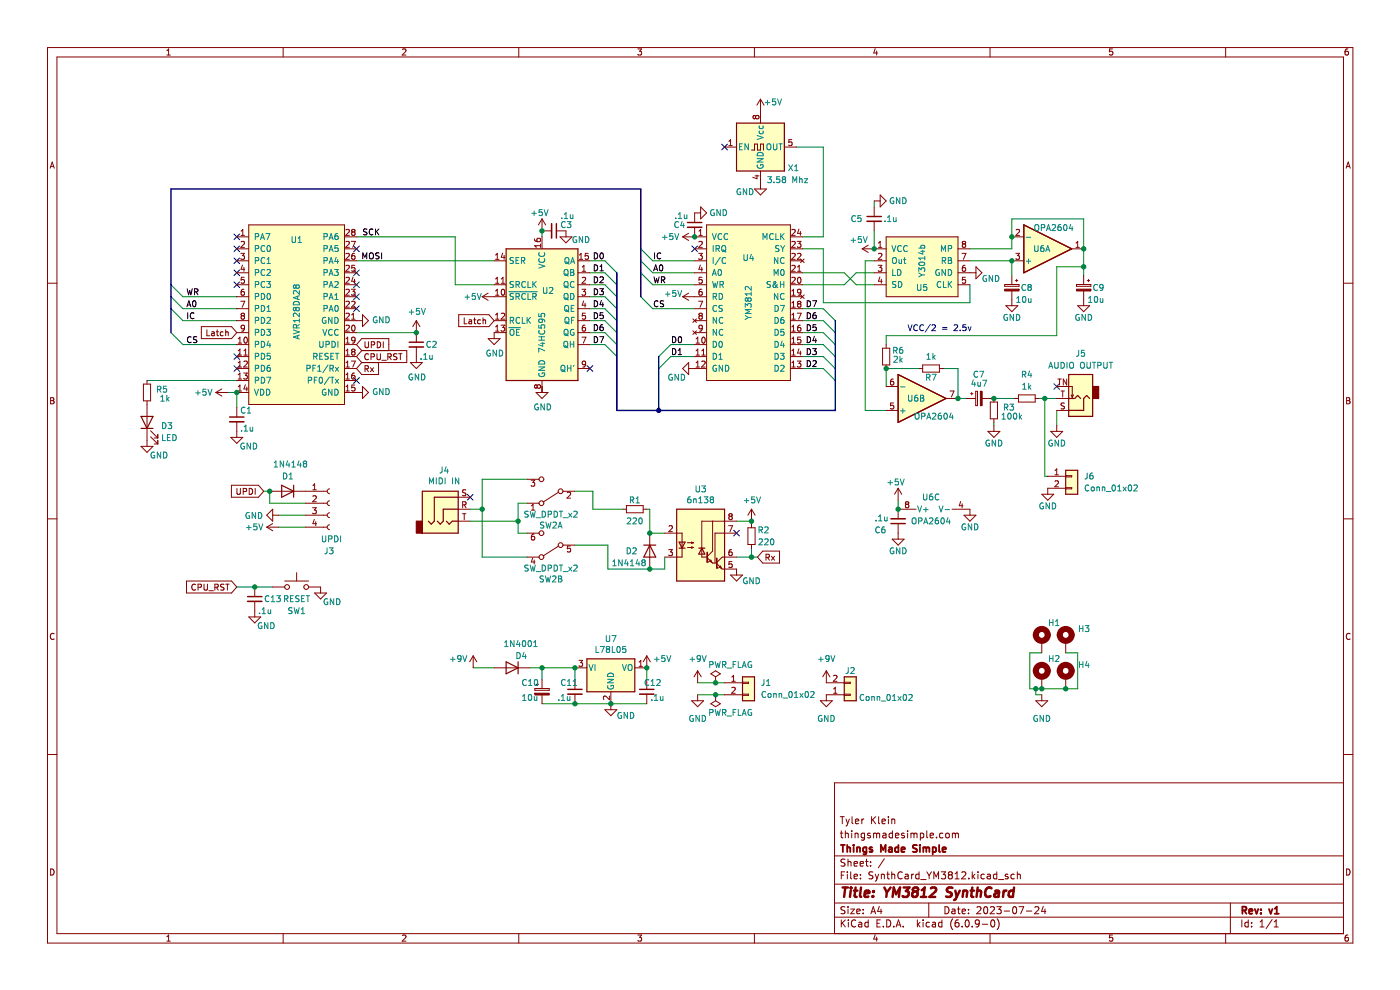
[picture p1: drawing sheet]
<svg xmlns="http://www.w3.org/2000/svg" width="297mm" height="210mm" viewBox="0 0 297 210" stroke-linecap="round" stroke-linejoin="round" font-family="sans-serif">
<path d="M.1 .1h296.9v209.9h-296.9z" fill-rule="evenodd" fill="#fff" stroke="#fff" stroke-width=".21"/>
<g fill="none" stroke="#840000" stroke-width=".21">
<path d="M10.1 10.1h276.9v189.9h-276.9zM12.1 12.1h272.9v185.9h-272.9zM35.4 11.7h.7M35.4 10.7l.4-.3v1.3M60.1 10.1v2M85.4 10.5l.5-.1 .2 .3-.8 1h.8M110.1 10.1v2M135.3 10.4h.8l-.4 .5 .4 .1v.6l-.2 .1-.6-.1M160 10.1v2M185.7 10.3l-.3 .9h.8M186 10.8v.9M210 10.1v2"/>
<path d="M236 10.4h-.6l-.1 .6 .7-.1v.7l-.2 .1-.5-.1M260 10.1v2M286 10.4h-.4l-.2 .3-.1 .7 .3 .3 .4-.1v-.7h-.4l-.3 .2M10.6 35.7l.5-1.3 .4 1.3M10.8 35.3h.6M153.7 31.2h2.6M154.6 30.9h.7M154.6 30l.4-.4v1.3M159.4 31.8h.7v-1.2h.6v1.2h.6v-1.2h.7v1.2M160.2 37.3h.8M160.3 24.7l-.3-.2-.3 .2v.3l.3 .2 .3-.2M160.3 24.7l.2-.2h.3l.2 .2v.4l-.2 .1h-.4l-.1-.2"/>
<path d="M160.3 24.7v.3M160.6 37.1v.8l-.9-.3M161.3 21v5.1M161.3 36.3v3.8M161.3 21l-.7 1.3M161.3 21l.8 1.3M166.4 31.2h2.5M168 29.6h-.6l-.1 .6h.6l.1 .6-.2 .1-.5-.1M285.6 35.7l.4-1.3 .4 1.3M285.7 35.3h.6M50.2 50.2h2.6M50.2 52.8h2.6"/>
<path d="M50.2 57.9h2.6M50.2 55.3h2.6M51.1 53.7h.8l-.5 .5 .4 .1v.6l-.2 .1-.5-.1M51.1 49.9h.8M51.1 49l.4-.3v1.2M51.1 51.3l.5-.1 .3 .4-.8 .9h.8M51.4 56.2l-.3 .9h.8M51.7 56.7v.8M51.8 58.8h-.6l-.1 .6h.6l.1 .6-.2 .1-.5-.1M52.8 47.7h20.3v38.1h-20.3zM73.1 50.2h2.5M73.1 52.8h2.5"/>
<path d="M73.1 57.9h2.5M73.1 55.3h2.5M73.4 58.9l.5-.1 .2 .4-.8 .9h.8M73.4 51.3l.5-.1 .2 .4-.8 .9h.8M73.4 48.8l.5-.1 .2 .3-.8 .9h.8M73.4 53.9l.5-.2 .2 .4-.8 .9h.8M73.4 56.4l.5-.1 .2 .3-.8 .9h.8M74.5 51.2h.9l-.6 1.3M74.8 49.2l-.2 .2 .1 .4 .1 .1h.3l.2-.2v-.4l-.2-.1M74.8 49.2l-.2-.2 .2-.3h.3l.2 .2-.2 .3M74.8 49.2h.3M74.9 58.8l-.3 .9h.8"/>
<path d="M75.2 53.7l-.4 .1-.1 .2-.1 .8 .2 .2 .5-.1-.1-.6-.4-.1-.2 .3M75.2 59.2v.9M75.3 56.3h-.6l-.1 .6 .6-.1 .1 .6-.2 .1-.5-.1M104.8 55.3h2.6M105.1 55h.8M105.1 54.1l.4-.4v1.3M105.1 59.2l.4-.4v1.3M106.3 59.2l.4-.4v1.3M106.6 53.7l-.3 .9h.8M106.9 54.2v.8M113.4 50.7l.1 .3 .2 .2 .7 .1 .3-.3-.1-.4-.7 .1v.3l.2 .3M114.7 51.8v.7"/>
<path d="M114.7 52.1h-1.3l.4 .4M115 46.4v2.6h2M115 50.2v2.6M115 46.4l-.8 1.3M115 46.4l.7 1.3M118 49h2.1v1.2M118.8 50.2h2.5l-1.2 1.3zM122.6 57.9h2.5M122.6 55.3h2.5M122.9 55h.7M122.9 54.1l.4-.4v1.3M123.5 58.9l.5-.1 .2 .4-.7 .9h.7"/>
<path d="M123.5 57.5h.7M123.5 56.6l.4-.3v1.2M124.8 53.7h-.6l-.1 .6h.6l.1 .6-.2 .1-.5-.1M144.8 50.2h5.1M144.8 50.2l1.3 .8M146.1 49.5l-1.3 .7M147.4 52.8h2.5M147.4 57.9h2.5M147.4 55.3h2.5M147.4 48.2v2M148.2 53.7h.8l-.4 .5 .3 .1v.6l-.1 .1-.6-.1M148.3 49.9h.7"/>
<path d="M148.3 51.3l.5-.1 .2 .4-.8 .9h.8M148.3 49l.3-.3v1.2M148.6 56.2l-.3 .9h.8M148.6 43.9l1.3 1.3-1.3 1.2zM148.6 45.2h-1.2v2M148.9 56.7v.8M148.9 58.8h-.6v.6h.6v.6l-.1 .1-.5-.1M149.9 47.7h17.8v33h-17.8zM160.1 40.1h2.5l-1.3 1.3zM167.7 50.2h2.5M167.7 52.8h2.5M167.7 57.9h2.5"/>
<path d="M167.7 55.3h2.5M168 58.9l.5-.1 .2 .4-.8 .9h.8M168 48.8l.5-.1 .2 .3-.8 .9h.8M168 51.3l.5-.1 .2 .4-.8 .9h.8M168 56.4l.5-.1 .2 .3-.8 .9h.8M168 53.9l.5-.2 .2 .4-.8 .9h.8M169.1 51.2h.8l-.4 .5 .4 .1v.5l-.2 .2-.6-.2M169.2 56.6l.4-.3v1.2M169.2 57.5h.7M169.2 53.9l.5-.2 .2 .4-.8 .9h.8M169.3 58.9l.2-.1a.68 .68 0 0 1 .4 .7 .68 .68 0 0 1-.4 .6l-.3-.5zM169.5 48.6l-.3 .9h.8"/>
<path d="M169.8 49.1v.8M169.8 54.9l.8 .8M170.6 54.9l-.8 .8M185.5 52.8h2.5M185.5 57.9h2.5M185.5 55.3h2.5M186.3 56.3h.8l-.4 .5 .3 .1v.5l-.2 .1-.5-.1M186.4 53.9l.4-.2 .3 .4-.8 .9h.8M186.4 51.6l.3-.4v1.3M186.4 52.5h.7M186.7 58.8l-.3 .9h.7M187 59.2v.9"/>
<path d="M188 50.2h15.2v12.7h-15.2zM203.2 52.8h2.6M203.2 57.9h3.8M203.2 55.3h2.6M204.1 53.7h.8l-.5 1.3M204.4 51.7l-.3-.2 .3-.3h.2l.3 .2-.3 .3M204.4 51.7l-.3 .3v.2l.3 .3h.2l.3-.3-.1-.3-.2-.2M204.4 51.7h.2M204.7 56.3h-.3l-.2 .3-.1 .7 .3 .2 .4-.1-.1-.6h-.3l-.3 .2M204.8 58.8h-.6l-.1 .6h.6l.1 .6-.2 .1-.5-.1M207 56.6l1.3 1.3-1.3 1.2zM214.7 50.2h2.5"/>
<path d="M214.7 55.3h2.5M214.7 58.5v1.9M215.4 59.5h.5M215.5 53.7h.8l-.4 .5 .3 .1v.6l-.2 .1-.5-.1M215.6 48.8l.4-.1 .3 .3-.8 .9h.8M215.7 59.3v.5M227.4 52.8h2.5M228.3 52.5h.7M228.3 51.6l.3-.4v1.3M229.9 58.5v1.9M230.7 59.5h.5M230.9 59.3v.5"/>
<path d="M10.1 60.1h2M42.7 69.3h6.4l1.1 1.3-1.1 1.2h-6.4zM43.9 70v1.2h.6M44.9 70.4h.5l.1 .8M45.5 70.7l-.6 .2 .1 .3h.5M45.9 70.4h.5M46.1 70v1l.3 .2M47.3 70.4h-.3l-.3 .2 .2 .6h.4M47.9 70.5l.5-.1v.8M47.9 70v1.2M50.2 73.1h2.6M50.2 75.6h2.6"/>
<path d="M50.2 78.2h2.6M50.2 70.6h2.6M50.2 68h2.6M50.2 65.5h2.6M50.2 62.9h2.6M50.2 60.4h2.6M50.5 72.8h.8M50.5 71.9l.4-.4v1.3M50.5 74.4l.4-.3v1.2M50.5 77l.4-.4v1.3M50.5 79.5l.4-.4v1.3M50.5 75.3h.8"/>
<path d="M50.5 77.9h.8M51.1 63.9h.8l-.5 1.3M51.4 67l-.3-.3 .3-.3h.2l.3 .3-.3 .3M51.4 67l-.3 .2v.3l.3 .2 .3-.1 .2-.1v-.3l-.3-.2M51.4 67h.2M51.7 79.1h.8l-.5 .5 .4 .1v.6l-.2 .1-.5-.1M51.7 76.7l.5-.1 .3 .4-.8 .9h.8M51.7 61.4h-.3l-.2 .3-.1 .7 .3 .2 .4-.1-.1-.6-.3-.1-.3 .3M51.7 75.3h.8M51.7 74.4l.4-.3v1.2M51.9 71.6l.1-.1a.68 .68 0 0 1 .5 .6 .68 .68 0 0 1-.5 .7l-.3-.5zM51.9 69.5l-.3 .3-.3-.1-.1-.6 .4-.1 .3 .2-.1 .7-.2 .3h-.3"/>
<path d="M73.1 73.1h2.5M73.1 75.6h2.5M73.1 78.2h2.5M73.1 70.6h2.5M73.1 68h3.8M73.1 65.5h2.5M73.1 62.9h2.5M73.1 60.4h2.5M73.4 72.8h.7M73.4 75.3h.7M73.4 77.9h.7M73.4 71.9l.4-.4v1.3"/>
<path d="M73.4 74.4l.4-.3v1.2M73.4 77l.4-.4v1.3M73.4 79.5l.4-.4v1.3M73.4 69.1l.5-.1 .2 .3-.8 .9h.8M73.4 61.5l.5-.1 .2 .3-.8 .9h.8M73.4 64l.5-.1 .2 .4-.8 .9h.8M73.4 66.6l.5-.2 .2 .4-.8 .9h.8M74.5 61.4h.8l-.4 .4 .4 .2v.5l-.2 .1-.6-.1M74.5 76.6h.9l-.6 1.3M74.6 64l.5-.1 .2 .4-.8 .9h.8M74.6 67.7h.7M74.6 66.8l.4-.4v1.3"/>
<path d="M74.7 69.1l.2-.1a.68 .68 0 0 1 .4 .6 .68 .68 0 0 1-.4 .6l-.3-.4zM74.8 74.6l-.2-.2 .2-.3h.3l.2 .2-.2 .3M74.8 74.6l-.2 .2 .1 .4 .1 .1h.3l.2-.2v-.4l-.2-.1M74.8 74.6h.3M75.2 79.1l-.4 .1-.1 .2-.1 .8 .2 .2 .5-.1-.1-.6-.4-.1-.2 .3M75.3 72.1l-.2 .2-.4-.1v-.6l.4-.1 .2 .3v.7l-.2 .2-.4 .1M75.6 73.1l1.1-1.3h5.8v2.6M75.6 75.6l1.1 1.3M75.6 73.1l1.1 1.3M76.7 74.4h9.6v2.5h-9.6M76.7 76.9l-1.1 1.3M76.7 74.4l-1.1 1.2"/>
<path d="M76.9 66.7l1.3 1.3-1.3 1.3zM77.4 72.5v1l.3 .3h.2l.3-.3v-1M77.4 78.2h.6l.1-.5-.7-.1v1.2M77.7 78.2l.5 .6M78.2 75.2a.56 .56 0 0 0-.8 .5 .56 .56 0 0 0 .8 .5M78.6 78l.7 .8M78.7 75.7l.6-.1 .1-.4-.7-.2v1.3M78.8 73.2l.6-.1v-.5l-.6-.1v1.3M79.3 78l-.7 .8M80 75v1.1l.2 .2 .4-.1 .1-.1v-1.1M80 72.5a.64 .64 0 0 1 .8 .6 .64 .64 0 0 1-.8 .7zM80.3 76.9v2.5h-3.6l-1.1-1.2"/>
<path d="M81 76.4h1M81.3 72.5v1.3M82.3 75.7l.6-.1v-.4l-.6-.2v1.3M82.6 75.7l.4 .6M84.2 75.1l-.7 .1v.3l.6 .3 .1 .3-.2 .2-.5-.1M84.6 75h.7M84.9 75v1.3M87.1 76.9h2.5l-1.3 1.3zM88.3 68v4.6M88.3 73.6v3.3M88.3 68l-.7 1.3M88.3 68l.8 1.3"/>
<path d="M97.3 66.7h6.4l1.1 1.3-1.1 1.3h-6.4zM98.5 67.4v1.3h.6M99.5 67.9h.5l.1 .8M100.1 68.1l-.6 .3 .1 .3 .5-.1M100.5 67.8h.5M100.7 67.4v1.1l.3 .2M101.9 67.9l-.3-.1-.3 .3 .1 .5h.5M102.3 62.9h5.1M102.3 62.9l1.3 .8M102.5 68l.5-.1v.8M102.5 67.4v1.3M103.6 71.8h2.5l-1.3 1.3z"/>
<path d="M103.6 62.2l-1.3 .7M104.8 68h2.6M104.8 60.4h2.6M105.1 60.1h.8M105.1 70.2h.8M105.1 67.7h.8M105.1 62.6h.8M105.1 61.7l.4-.3v1.2M105.1 66.8l.4-.4v1.3M105.1 69.3l.4-.3v1.2M106.3 69h.8l-.5 .5 .4 .1v.5l-.2 .1-.5-.1M106.3 60.1h.8"/>
<path d="M106.3 66.6l.5-.2 .3 .4-.8 .9h.8M106.5 61.5l.1-.1a.68 .68 0 0 1 .5 .6 .68 .68 0 0 1-.5 .6l-.3-.5zM107.4 70.6h-2.6v1.2M122.6 73.1h2.5M122.6 78.2h2.5M122.6 70.6h2.5M122.6 68h2.5M122.6 65.5h2.5M122.6 62.9h2.5M122.6 60.4h2.5M123.5 71.5h.8l-.5 1.3M123.5 61.4h.7l-.4 .4 .4 .2v.5l-.2 .1-.5-.1"/>
<path d="M123.8 63.8l-.3 .9h.8M124.1 69h-.3l-.2 .3-.1 .7 .3 .2 .4-.1-.1-.6h-.3l-.3 .2M124.1 64.3v.9M124.2 66.4h-.6l-.1 .6h.6l.1 .6-.2 .1-.5-.1M124.2 77.1l-.2 .3-.4-.1v-.6l.4-.1 .2 .2v.8l-.2 .2-.4 .1M144.8 62.9h5.1M144.8 62.9l1.3 .8M146.1 62.2l-1.3 .7M147 67.6l.7 .8M147 70.2l.7 .7M147.4 73.1h2.5M147.4 75.6h2.5"/>
<path d="M147.4 78.2h2.5M147.4 70.6h2.5M147.4 68h2.5M147.4 65.5h2.5M147.4 60.4h2.5M147.7 72.8h.7M147.7 75.3h.7M147.7 77.9h.7M147.7 71.9l.3-.4v1.3M147.7 74.4l.3-.3v1.2M147.7 77l.3-.4v1.3M147.7 67.6l-.7 .8"/>
<path d="M147.7 70.2l-.7 .7M148.2 63.9h.9l-.6 1.3M148.5 67l-.2-.3 .2-.3h.3l.2 .3-.2 .3M148.5 67l-.2 .2v.3l.2 .2 .4-.1 .1-.1-.1-.4-.1-.1M148.5 67h.3M148.9 76.7l.5-.1 .2 .4-.8 .9h.8M148.9 75.3h.7M148.9 61.4h-.4l-.2 .3v.7l.2 .2 .4-.1v-.6l-.4-.1-.2 .3M148.9 74.4l.3-.3v1.2M149 71.6l.2-.1a.68 .68 0 0 1 .4 .6 .68 .68 0 0 1-.4 .7l-.3-.5zM149 69.5l-.2 .3-.4-.1-.1-.6 .5-.1 .2 .2-.1 .7-.1 .3h-.4M167.7 73.1h2.5"/>
<path d="M167.7 75.6h2.5M167.7 78.2h2.5M167.7 70.6h2.5M167.7 68h2.5M167.7 65.5h2.5M167.7 62.9h2.5M167.7 60.4h2.5M168 72.8h.7M168 75.3h.7M168 77.9h.7M168 70.2h.7M168 67.7h.7"/>
<path d="M168 65.2h.7M168 62.6h.7M168 61.7l.3-.3v1.2M168 64.3l.3-.4v1.3M168 66.8l.3-.4v1.3M168 69.3l.3-.3v1.2M168 71.9l.3-.4v1.3M168 74.4l.3-.3v1.2M168 77l.3-.4v1.3M169.1 76.6h.8l-.4 .5 .4 .1v.5l-.2 .2-.6-.2M169.1 66.4h.9l-.6 1.3M169.4 64.4l-.2-.2 .2-.3h.3l.2 .2-.2 .3"/>
<path d="M169.4 64.4l-.2 .3 .1 .3 .1 .2h.3l.2-.3v-.2l-.2-.3M169.4 64.4h.3M169.5 74l-.3 .9h.8M169.8 69h-.4l-.1 .3-.1 .7 .2 .2 .5-.1-.1-.6h-.4l-.2 .2M169.8 74.5v.8M169.8 62.6l.8 .7M169.9 71.5h-.6l-.1 .6h.6l.1 .6-.2 .1-.5-.1M169.9 61.9l-.2 .2h-.4v-.6l.4-.1 .2 .2v.7l-.2 .3h-.4M170.6 62.6l-.8 .7M185.5 60.4h2.5M187.2 73.9h1.6v3.5h-1.6zM188 73.1v.8"/>
<path d="M188 77.4v.8M195 78.2h.7M195.7 77.4h3.6v1.5h-3.6zM199.3 78.2h.8M203.2 60.4h2.6M213.1 60.4h3.1v.3h-3.1zM213.4 64.8h2.5l-1.2 1.3zM214.7 61.7v3.1M228.4 60.4h3v.3h-3zM228.6 64.8h2.6l-1.3 1.3zM229.9 61.7v3.1M285 60.1h2"/>
<path d="M10.7 84.4h.5l.2 .2-.2 .4 .2 .1 .1 .3-.3 .3h-.5zM10.7 85h.5M29.9 94.7h2.6l-1.3 1.3zM30.4 81.5h1.6v3.5h-1.6zM31.2 80.7v.8M31.2 85v9.7M32 92.7l1.5 1.5M32 91.4l1.5 1.5M32.7 94.2h.8M32.7 92.9h.8M33.5 92.1v.8M33.5 93.4v.8"/>
<path d="M45.8 83.3h2.5M45.8 83.3l1.3 .7M47.1 82.5l-1.3 .8M49 92.8h2.5l-1.3 1.2zM50.2 80.7h2.6M50.2 83.3h2.6M50.2 86.4v2.1M50.2 89.5v3.3M50.5 82l.4-.3v1.2M50.5 80.4h.8M50.5 82.9h.8M52 81.6l-.3 .9h.8"/>
<path d="M52.3 82.1v.8M73.1 80.7h2.5M73.1 83.3h3.8M73.4 80.4h.7M73.4 82.9h.7M73.4 82l.4-.3v1.2M75.3 81.7h-.6l-.1 .6 .6-.1 .1 .6-.2 .1-.5-.1M76.9 82l1.3 1.3-1.3 1.2zM113.7 83.3h2.6l-1.3 1.2zM113.9 81.9l.3-.3h.2l.3 .3v.2l-.3 .2h-.2l-.3-.2M113.9 81.9l-.2-.3-.3 .3 .1 .3 .1 .1 .3-.2M113.9 81.9v.2"/>
<path d="M115 80.7v2.6M188 82h2.5M188 87.1h2.5M189.5 80.4l-.4 .1-.1 .2-.1 .7 .2 .3 .5-.2-.1-.6h-.4l-.2 .2M189.6 85.5h-.6l-.1 .6 .6-.1 .1 .6-.2 .1-.5-.1M200.7 84.5h2.5M201.5 82.9h.9l-.6 1.3M205.1 84.5h1.9M205.9 83.5h.5M206.1 83.3v.5M207 83h.4v3h-.4zM208.4 84.5h1.8"/>
<path d="M209.6 91.5h2.5l-1.3 1.3zM210.1 85.3h1.5v3.5h-1.5zM210.8 84.5v.8M210.8 88.8v.8M210.8 90.2v1.3M215.3 84.5h.8M216.1 83.8h3.5v1.5h-3.5zM219.6 84.5h.8M222.9 91.5h2.5l-1.2 1.3zM223.8 99.8l.4-.4v1.3M224.2 90.2v1.3M224.2 84.5h2.5"/>
<path d="M224.2 82h3.3v2.3M224.2 87.1h2.5M224.4 80.4h.7M224.8 80.4v1.3M225.1 82.9h.7M225.4 82.9v1.3M225.8 85.5l-.7 .1v.4l.6 .2 .1 .3-.2 .2h-.5M226.3 80.4v1.3l-.7-1.3v1.3M227.2 83.8l.3 .5M227.7 83.8l-.2 .5M285.7 84.4h.4l.3 .2-.3 .4 .3 .1v.3l-.2 .3h-.5zM285.7 85h.4"/>
<path d="M10.1 110.1h2M49.1 102.9h5.7l1.1 1.3-1.1 1.3h-5.7zM50.3 103.6v1l.2 .3 .4-.1 .1-.2v-1M51.6 104.3l.6-.1 .1-.5-.7-.1v1.3M52.9 103.6a.64 .64 0 0 1 .7 .6 .64 .64 0 0 1-.7 .7zM54.1 103.6v1.3M56.6 111.8l1.3 .8M56.6 111.8h2.5M57.2 104.2h12.2M57.9 109.3h1.2M57.9 108v2.6l-1.3-1.3zM57.9 111.1l-1.3 .7"/>
<path d="M64.8 106.7h4.6M64.8 109.3h4.6M64.8 111.8h4.6M66.3 107.7h.8l-.4 .5 .3 .1v.5l-.1 .2-.6-.2M66.4 103l.3-.4v1.3M66.4 105.3l.5-.1 .2 .3-.8 .9h.8M66.4 103.9h.7M66.7 110.2l-.3 .9h.8M67 110.7v.8M69.9 111.3a.51 .51 0 0 0-.5 .5 .51 .51 0 0 0 .5 .5M69.9 108.8a.51 .51 0 0 0-.5 .5 .51 .51 0 0 0 .5 .5M69.9 106.2a.51 .51 0 0 0-.5 .5 .51 .51 0 0 0 .5 .6"/>
<path d="M69.9 103.7a.51 .51 0 0 0-.5 .5 .51 .51 0 0 0 .5 .5M97.2 105.5h2.6M97.2 108h2.6M97.2 110.6h2.6M98.1 109h.7M98.1 107.1l.7-.1v-.4l-.7-.2v1.3M98.5 107.1l.4 .6M98.5 109v1.2M98.8 104h-.6v.4l.5 .2 .1 .3-.2 .3-.5-.1M111.8 106.7h2.6M111.8 101.7h2.6M111.8 118.2h2.6"/>
<path d="M111.8 113.1h2.6M112.7 101.9h.7l-.4 .4 .4 .2v.5l-.2 .1-.5-.1M112.7 108.2h.7M112.7 107.3l.4-.4v1.3M113 118.3l-.3 .9h.8M113.3 113.3h-.3l-.2 .3-.1 .7 .3 .3 .4-.2-.1-.6h-.3l-.3 .2M113.3 118.8v.8M118.4 104.5l-3.2 2M118.4 115.9l-3.2 2M119.4 104.2h2.6M119.4 115.6h2.6M120.3 104.5l.5-.1 .3 .4-.8 .9h.8"/>
<path d="M121 115.8h-.6l-.1 .6h.6l.1 .6-.2 .1-.5-.1M132.1 108h.8M132.9 107.3h3.5v1.5h-3.5zM136.4 108h.8M137.8 113.1v7.6M150 118.3l1.2 1.1h.6M151.2 116.9l-1.2 1.1M152.1 119.6l1.1 1.1h.5M153.7 118.2h-.5l-1.1 1.1M161.8 116.9h3.6v2.5h-3.6l-1.1-1.2zM162.5 118.2h.6l.1-.5-.7-.1v1.2M162.8 118.2l.4 .6"/>
<path d="M163.7 118l.6 .8M164.3 118l-.6 .8M190.5 108h3.8M192.3 107l-.2-.3 .2-.3h.3l.2 .3-.2 .3M192.3 107l-.2 .2v.3l.2 .2h.3l.2-.2v-.3l-.2-.2M192.3 107h.3M202 108h3.8v1.3M203.8 106.4l-.3 .9h.8M204.1 106.9v.8M204.5 109.3h2.5l-1.2 1.3zM221 104.8h2.5l-1.2 1.3zM222.3 101h3.8"/>
<path d="M223.8 100.7h.7M223.8 102.1l.5-.1 .2 .3-.7 1h.7M226.1 103.6h-3.8v1.2M226.1 100.9h1.3v.3h-1.3zM226.1 103.4h1.3v.3h-1.3zM285 110.1h2M11.5 134.5a.58 .58 0 0 0-.8 .5 .58 .58 0 0 0 .8 .5M39.6 123.2h9.5l1.1 1.3-1.1 1.3h-9.5zM41.5 124a.56 .56 0 0 0-.8 .5 .56 .56 0 0 0 .8 .6M42 124.6l.6-.1 .1-.5-.7-.1v1.3M43.3 123.9v1l.2 .3 .4-.1 .1-.2v-1M44.3 125.3h1"/>
<path d="M45.6 124.6l.6-.1v-.5l-.6-.1v1.3M45.9 124.6l.4 .6M47.5 124l-.5-.1-.2 .3 .1 .3 .6 .2v.4h-.7M47.9 123.9h.7M48.2 123.9v1.3M52.8 130.9h2.5l-1.3 1.2zM54 124.5v2.1M54 127.6v3.3M57.9 124.5h2.5M60.4 123.2h5.1M62.9 121.5v1.7M65.5 124.5h2.5v1.3"/>
<path d="M66.7 125.8h2.6l-1.3 1.3zM100.4 139.1l-.8 1.3M100.4 139.1v2.6M100.4 139.1l.7 1.3M221 135.9v2.6M226.1 135.9v2.6M286.4 134.5a.58 .58 0 0 0-.8 .5 .58 .58 0 0 0 .8 .5M104.8 141.7h7.6M113.5 146.1h3v.3h-3zM113.7 145.2h.5M114 145v.5M115 144.2v1.9"/>
<path d="M115 147.4v1.9M122 141.7h2.5M122 144.2v2M122 147.2v2.1M122.8 140.1h.8l-.4 .5 .3 .1v.5l-.1 .1-.6-.1M128.3 150.5h2.6l-1.3 1.3zM129.3 147.6v.8l-.9-.8-.4 .3 .1 .5M129.6 146.7v3.8M134.7 141.7h2.5M135.6 141.3h.7M135.6 140.4l.3-.3v1.2M137.2 144.2v2"/>
<path d="M137.2 147.2v2.1M219.7 148.6h2.6l-1.3 1.3zM221 143.6v2.5M221 147.4v1.2M226.1 143.6v2.5M10.1 160.1h2M178.3 176.7h.5M178.3 173.2h.8M178.5 176.2v1.3l.3 .2M178.7 173.2v1.5M179.3 176.9l.2-.2 .4 .1 .1 .9M179.3 176.2v1.5"/>
<path d="M179.5 173.7l.3 1M179.8 174.7l-.3 .5M180.2 173.7l-.4 1M180.7 176.2v.2M180.7 176.7v1M180.8 173.2v1.3l.2 .2M181.4 176.9l.2-.2 .4 .1v.9M181.4 176.7v1M181.5 174.2l.7-.1-.1-.3-.4-.1-.2 .2v.8h.6M182.8 173.7v1M183.3 173.7l-.5 .3M183.4 176.8l-.4-.1-.3 .3 .1 .7h.6"/>
<path d="M183.4 176.7v1.2l-.3 .3h-.3M184.6 176.8l-.3-.1-.3 .2 .1 .3 .5 .1v.4h-.6M184.9 173.2v1.5M185.1 173.9l.7 .8M185.3 176.9l.5-.2 .2 .2M185.3 176.7v1M185.8 173.2l-.9 .9M186 176.9l.2-.2 .3 .1 .1 .9M186 176.9v.8M186.4 173.2v1.3l.2 .2M187.1 174.2l.7-.1v-.3l-.5-.1-.2 .2 .1 .8h.6M187.3 176.8h.6l.1 .9"/>
<path d="M188 177.1l-.5 .1-.2 .2 .2 .3h.5M188.5 173.2v.2M188.5 173.7v1M189.2 173.7v1M189.2 173.9l.2-.2 .4 .1v.9M189.3 176.8l-.4-.1-.3 .3 .2 .7h.5M189.3 176.2v1.5M190 177.2l.7-.1-.1-.3-.4-.1-.2 .2v.8h.6M191.8 176.8l-.3-.1-.2 .2v.3l.5 .1v.4h-.5M192.5 176.2v.2M192.5 176.7v1M193.3 176.9l.4-.2 .2 .2"/>
<path d="M193.3 176.7v1M193.9 176.9l.2-.2 .4 .1v.9M193.9 176.9v.8M195.3 176.8l.4-.1 .3 .3-.2 .7h-.5M195.3 176.7v1.5M196.6 176.2v1.3l.2 .2M197.3 177.2l.7-.1v-.3l-.5-.1-.2 .2 .1 .8h.6M198.7 177.6v.1M200 176.8l-.4-.1-.3 .3 .2 .7h.5M200.7 176.9l.2-.2 .4 .2 .1 .5-.1 .3h-.4l-.2-.1zM202 176.7v1M202 176.9l.5-.2 .2 .2"/>
<path d="M202.7 176.9l.2-.2 .4 .1v.9M202.7 176.9v.8M285 166.1h-108v31.9M285 160.1h2M10.7 184.3a.66 .66 0 0 1 .8 .7 .66 .66 0 0 1-.8 .6zM35.4 198.7l.4-.4v1.3M35.4 199.6h.7M60.1 198v2M85.4 198.5l.5-.2 .2 .4-.8 .9h.8M110.1 198v2M135.3 198.3h.8l-.4 .5 .4 .2v.5l-.2 .1-.6-.1M160 198v2"/>
<path d="M177 194.5h108M177 191.5h108M177 187.6h108M177 181.6h108M178.5 185.6h.5M178.5 195.1v1.5M178.7 195.8l.6 .8M179.2 184.9h-.7v1.5M179.3 192.4l-.6-.1-.2 .2v.4l.6 .3 .2 .3-.3 .3h-.6M179.3 182.3l-.6-.1-.2 .2v.4l.6 .3 .2 .3-.3 .3h-.6M179.3 195.1l-.8 .9M179.8 184.9v.2"/>
<path d="M179.8 185.4v1M179.9 182.2v1.5M179.9 192.3v.2M179.9 192.8v1M179.9 182.9l.2-.2 .4 .1v.9M180 195.1v.2M180 195.6v1M180.5 192.8h.8l-.8 1h.8M180.5 184.9v1.3l.2 .2M181.2 185.9l.7-.1-.1-.3-.4-.1-.2 .2 .1 .8h.5M181.2 183.2l.7-.1-.1-.3-.4-.1-.2 .2 .1 .8h.5M181.5 195.3a.71 .71 0 0 0-.9 .5 .71 .71 0 0 0 .7 .8l.2-.1"/>
<path d="M181.8 193.3l.7-.1-.1-.3-.4-.1-.2 .2v.8h.6M182.2 195.7h.6v.9M182.5 183.2l.7-.1-.1-.3-.4-.1-.2 .2v.8h.6M182.5 186.3v.1M182.5 185.5v.1M182.8 196l-.5 .1-.2 .2 .2 .3h.5M183.1 193.7v.1M183.1 192.9v.1M183.6 182.7h.6M183.8 182.2v1.3l.4 .2M184.2 195.7l-.4-.1-.3 .3 .1 .7h.6M184.2 195.1v1.5"/>
<path d="M184.7 183.6v.1M184.7 182.8v.1M184.8 193.8l.5-1.5 .5 1.5M184.9 193.4h.7M185.2 185l-.6-.1-.3 .3 .2 .4 .6 .3v.4l-.2 .1h-.6M185.7 198.3l-.3 .9h.8M185.7 185.4l.3 1M186 198.8v.8M186 195.8h.5M186 186.4l-.3 .5M186.4 185.4l-.4 1M186.5 192.3l-.3 1h.9"/>
<path d="M186.8 195.1h-.8v1.5h.8M186.9 192.8v1M187 185.6l.2-.2 .3 .1 .1 .9M187 185.4v1M187.4 196.5v.1M187.6 182.2l-1.3 1.9M188.1 195.1a.76 .76 0 0 1 .9 .8 .76 .76 0 0 1-.9 .7zM188.1 185.4h.6M188.3 184.9v1.3l.4 .2M189.2 185.6l.2-.2 .4 .1v.9M189.2 184.9v1.5M189.6 196.5v.1"/>
<path d="M190.1 196.6l.5-1.5 .5 1.5M190.3 196.2h.7M191.4 185.1a.71 .71 0 0 0-1 .5 .71 .71 0 0 0 .7 .8l.3-.1M191.6 196.5v.1M192 185.5h.6l.1 .9M192.7 185.8l-.5 .1-.2 .2 .2 .3h.5M193.4 185.4v1M193.8 185.4l-.4 .3M194.6 195.1v1.5M194.8 196.1l.4 .5M195 185.5l-.5-.1-.2 .3 .1 .7h.6M195 184.9v1.5"/>
<path d="M195.2 195.6l-.6 .6M195.3 186.6h1.2M195.8 195.1v.2M195.8 195.6v1M196.6 184.9l.5 .8M197 191.5v3M197.1 185.7v.7M197.2 195.7l-.4-.1-.3 .3 .1 .7h.6M197.6 184.9l-.5 .8M197.8 195.7h.6l.1 .9M198.1 186.4v-1.5l.5 1.1 .5-1.1v1.5M198.5 196l-.5 .1-.2 .2 .2 .3h.5"/>
<path d="M199.7 184.9h.9l-.5 .6 .4 .1v.7l-.2 .1-.6-.1M199.8 195.7l-.4-.1-.3 .3 .2 .7h.5M199.8 195.1v1.5M200.5 192.3a.76 .76 0 0 1 .8 .8 .76 .76 0 0 1-.8 .7zM201.5 185.6l-.3-.3 .3-.4h.3l.2 .3-.2 .4M201.5 185.6l-.3 .3 .1 .4 .2 .1h.4l.1-.3v-.4l-.2-.1M201.5 185.6h.3M202 192.9h.5l.1 .9M202.1 194.9a1.72 1.72 0 0 0 0 2.3M202.6 193.2l-.5 .1-.2 .2 .2 .3h.5M202.6 185.4l.4-.5v1.5M202.6 186.4h.9"/>
<path d="M203.1 192.8h.6M203.3 192.3v1.3l.4 .2M203.3 195.1l-.4 .1a1.01 1.01 0 0 0 0 1.4l.5-.1 .1-.5-.3-.3-.4 .1-.2 .2M204 185.1l.6-.2 .3 .5-.9 1h.9M204.1 193.3l.7-.1-.1-.3-.4-.1-.2 .2 .1 .8h.5M204.1 196.5v.1M204.9 195.3l.2-.2a.8 .8 0 0 1 .5 .8 .8 .8 0 0 1-.5 .7l-.4-.5zM205.5 193.7v.1M205.5 192.9v.1M205.5 186.3v.1M206.2 196.5v.1M206.2 184.9v1.5"/>
<path d="M206.4 185.9l.4 .5M206.8 185.4l-.6 .6M207.2 192.5l.6-.2 .3 .5-.9 1h.9M207.5 184.9v.2M207.5 185.4v1M207.7 195.8l-.2 .3-.5-.1-.1-.2v-.4l.3-.3h.3l.2 .3a1 1 0 0 1-.4 1.2h-.3M208.4 196.1h1.1M208.8 192.5l.2-.2a.8 .8 0 0 1 .6 .8 .8 .8 0 0 1-.6 .7l-.3-.5zM208.8 185.5l-.4-.1-.3 .3 .1 .7h.6M209.5 185.5h.5l.1 .9M210 198v2M210.1 192.5l.6-.2 .3 .5-1 1h1"/>
<path d="M210.1 185.8l-.5 .1-.2 .2 .2 .3h.5M210.3 195.3l.2-.2a.8 .8 0 0 1 .6 .8 .8 .8 0 0 1-.6 .7l-.3-.5zM211.5 185.5l-.5-.1-.3 .3 .2 .7h.6M211.5 192.3h.9l-.5 .6 .4 .1v.7l-.2 .1-.6-.1M211.5 184.9v1.5M211.5 194.9a1.72 1.72 0 0 1 0 2.3M211.8 186.6h1.2M213 193.3h1.2M213.8 185.5l-.3-.1-.3 .2 .1 .3 .5 .1v.4h-.6M215 192.5l.2-.2a.8 .8 0 0 1 .5 .8 .8 .8 0 0 1-.5 .7l-.4-.5zM215.2 185.5l-.5-.1-.2 .3 .1 .7h.6M215.8 185.6l.2-.2 .4 .1 .1 .9"/>
<path d="M215.8 184.9v1.5M216.2 192.3h1l-.7 1.5M217.7 193.3h1.2M219.5 192.5l.6-.2 .3 .5-.9 1h.9M221.3 192.3l-.3 1h.9M221.7 192.8v1M236 198.3h-.6l-.1 .7 .7-.1v.6l-.2 .1-.5-.1M260 198v2M261 191.5v6.5M263.4 195.1v1.5M264.8 195.7l-.4-.1-.3 .3 .1 .7h.6M264.8 195.1v1.5"/>
<path d="M265.5 196.5v.1M265.5 195.7v.1M267.3 196.6h.9M267.3 195.6l.4-.5v1.5M269.9 195.1l-1.3 1.9M270.3 196.6h.9M270.3 195.6l.4-.5v1.5M285.7 184.3a.66 .66 0 0 1 .7 .7 .66 .66 0 0 1-.7 .6zM286 198.3l-.4 .1-.2 .2-.1 .8 .3 .2 .4-.1v-.6l-.4-.1-.3 .3"/>
<circle cx="114.9" cy="101.7" r=".51"/>
<circle cx="114.9" cy="106.7" r=".51"/>
<circle cx="114.9" cy="113.1" r=".51"/>
<circle cx="114.9" cy="118.2" r=".51"/>
<circle cx="118.9" cy="104.2" r=".51"/>
<circle cx="118.9" cy="115.6" r=".51"/>
<circle cx="60.9" cy="124.5" r=".51"/>
<circle cx="65" cy="124.5" r=".51"/>
</g>
<g fill="none" stroke="#840000" stroke-width=".39">
<path d="M178.4 179.2h.8M178.8 179.2v1.5M179.7 179.2v1.5M179.7 179.9l.2-.2 .4 .1 .1 .9M181.1 179.2v.2M181.1 179.7v1M181.8 179.9l.2-.2 .4 .1v.9M181.8 179.7v1M183.8 179.8l-.4-.1-.3 .3 .1 .7h.6M183.8 179.7v1.2l-.3 .3h-.3M185 179.8l-.3-.1-.3 .2 .1 .3 .5 .1v.4h-.6M188.6 179.8h.6v.9"/>
<path d="M190.6 179.8l-.4-.1-.3 .3 .1 .7h.6M190.6 179.2v1.5M194.5 179.3l-.6-.1-.2 .2v.4l.7 .3 .1 .3-.3 .3h-.5M195.2 179.2v.2M195.2 179.7v1M195.9 179.9l.4-.2 .2 .2M195.9 179.7v1M196.5 179.9l.2-.2 .4 .1 .1 .9M196.5 179.9v.8M197.9 179.8l.4-.1 .3 .3-.2 .7h-.5M197.9 179.7v1.5M199.2 179.2v1.3l.2 .2"/>
<path d="M186.9 180.7v-1.5l.5 1.1 .5-1.1v1.5M189.2 180.1l-.5 .1-.2 .2 .2 .3h.5M191.2 180.2l.7-.1v-.3l-.5-.1-.2 .2 .1 .8h.6M199.9 180.2l.8-.1-.1-.3-.4-.1-.3 .2 .1 .8h.6M263.6 193.1l.7-.1 .1-.2v-.3l-.8-.2v1.5M263.9 193.1l.5 .7M265 193.3l.7-.1-.1-.3-.4-.1-.2 .2 .1 .8h.5M266.2 192.8l.4 1 .3-1M267.5 193.7v.1M267.5 192.9v.1M269.2 192.8l.4 1 .3-1M270.4 193.8h.9"/>
<path d="M270.4 192.8l.5-.5v1.5"/>
</g>
<g fill="none" stroke="#840000" stroke-width=".52">
<path d="M178.7 188.3h1.2M179.3 188.3l-.2 2M180.5 188.9l-.2 1.4M180.6 188.3l-.1 .1M181.1 188.9h.8M181.5 188.3l-.2 1.7 .1 .2 .3 .1M182.7 188.3l-.3 1.7 .3 .3M183.4 189.6l1-.2v-.4l-.6-.1-.3 .3v1h.7M185.2 190.1v.2M185.3 189v.2M187.6 188.3l.5 1M188.1 189.3l-.1 1"/>
<path d="M188.9 188.3l-.8 1M189.4 190.3l.2-2 .5 1.4 .8-1.4-.2 2M191.7 188.3h1.2l-.7 .7 .5 .2-.1 .9-.3 .2h-.6l-.2-.2M194 189.1l-.3-.2v-.3a.64 .64 0 0 1 1-.2l.1 .3-.4 .4M194 189.1a.65 .65 0 0 0-.3 1.1 .65 .65 0 0 0 .8-.1 .65 .65 0 0 0 0-.9l-.1-.1M194 189.1h.4M195.4 190.3h1.1M195.5 188.8l.7-.5-.3 2M197.5 188.4l.3-.1h.5l.2 .1 .1 .4-.2 .3-1.2 1.2h1.2M202.1 188.4a.85 .85 0 0 0-1.1 0l-.1 .6 .9 .5v.6a.85 .85 0 0 1-1.1 .1M202.7 188.9l.3 1.4M203 190.3l-.3 .4-.3 .2"/>
<path d="M203.6 188.9l-.6 1.4M204.4 189.1l.3-.2 .4 .1v1.3M204.4 188.9l-.2 1.4M205.9 188.9h.8M206.3 188.3l-.2 1.7v.2l.4 .1M207.3 189.1l.3-.2 .5 .1-.1 1.3M207.4 188.3l-.2 2M210.3 188.4a.88 .88 0 0 0-1 0 .88 .88 0 0 0-.3 1 .69 .69 0 0 0 .3 .8 .69 .69 0 0 0 .8-.1M211.1 189h.8l-.1 1.3M211.9 189.4l-.6 .1a.4 .4 0 0 0-.4 .3 .4 .4 0 0 0 .3 .5l.6-.1M212.9 188.9l-.1 1.4M213.5 188.9l-.4 .1-.2 .3"/>
<path d="M215 189a.66 .66 0 0 0-1 .3v.6l.1 .3h.8M215.1 188.3l-.2 2"/>
</g>
<g fill="#ffffc2" stroke="#ffffc2" stroke-width=".25">
<path d="M124.5 139.8h10.2v6.9h-10.2z" fill-rule="evenodd"/>
<path d="M107.4 52.8h15.2v27.9h-15.2z" fill-rule="evenodd"/>
<path d="M89.6 104.2h7.6v8.9h-7.6z" fill-rule="evenodd"/>
<path d="M156.3 26.1h10.1v10.2h-10.1z" fill-rule="evenodd"/>
<path d="M226.1 99.8h2.5v5h-2.5z" fill-rule="evenodd"/>
<path d="M226.7 79.4h5.1v8.9h-5.1z" fill-rule="evenodd"/>
<path d="M143.6 108h10.1v15.2h-10.1z" fill-rule="evenodd"/>
<path d="M157.5 143.6h2.6v5h-2.6z" fill-rule="evenodd"/>
<path d="M179.1 143.6h2.5v5h-2.5z" fill-rule="evenodd"/>
</g>
<g fill="#ffffc2" stroke="#ffffc2" stroke-width=".21">
<path d="M217.2 47.7l10.2 5.1-10.2 5.1z"/>
<path d="M190.5 79.4l10.2 5.1-10.2 5.1z"/>
<path d="M52.8 47.7h20.3v38.1h-20.3z" fill-rule="evenodd"/>
<path d="M149.9 47.7h17.8v33h-17.8z" fill-rule="evenodd"/>
<path d="M188 50.2h15.2v12.7h-15.2z" fill-rule="evenodd"/>
</g>
<g fill="none" stroke="#840000" stroke-width=".25">
<path d="M156.3 26.1h10.1v10.2h-10.1zM107.4 52.8h15.2v27.9h-15.2zM217.2 47.7l10.2 5.1-10.2 5.1zM190.5 79.4l10.2 5.1-10.2 5.1zM226.7 79.4h5.1v8.9h-5.1zM29.9 90.9h2.6M29.9 88.3h2.6l-1.3 2.6zM226.1 99.8h2.5v5h-2.5zM226.7 84.5h1.3l.6-.6 .7 .6M231.2 84.5l-.7-.6-.6 .6v2.6h-3.2M59.8 102.9l2.5 1.3-2.5 1.3zM62.3 102.9v2.6"/>
<path d="M89.6 104.2h7.6v8.9h-7.6zM94.7 110.6l.6 .6 .6-.6h1.3M97.2 108h-3.2v2.6l-.6 .6-.6-.6M97.2 105.5h-5.1v5.1l-.6 .6-.6-.6M136.6 115.6h2.5M137.8 115.6l1.3 2.6h-2.5zM143.6 108h10.1v15.2h-10.1zM144.1 116.3h1.2M148.3 116.3h1.2M124.5 139.8h10.2v6.9h-10.2zM107.4 140.4l2.5 1.3-2.5 1.2zM109.9 140.4v2.5"/>
</g>
<g fill="none" stroke="#000084" stroke-width=".21">
<path d="M153.1 30.6l1.2 1.2M154.3 30.6l-1.2 1.2M49.6 52.2l1.2 1.2M49.6 54.7l1.2 1.2M49.6 49.6l1.2 1.3M49.6 57.3l1.2 1.2M49.6 59.8l1.2 1.2M50.8 52.2l-1.2 1.2M50.8 54.7l-1.2 1.2M50.8 49.6l-1.2 1.3M50.8 57.3l-1.2 1.2M50.8 59.8l-1.2 1.2"/>
<path d="M75 59.8l1.2 1.2M75 57.3l1.2 1.2M75 52.2l1.2 1.2M76.2 52.2l-1.2 1.2M76.2 59.8l-1.2 1.2M76.2 57.3l-1.2 1.2M146.8 52.2l1.2 1.2M148 52.2l-1.2 1.2M49.6 77.6l1.2 1.2M49.6 75l1.2 1.2M50.8 77.6l-1.2 1.2M50.8 75l-1.2 1.2"/>
<path d="M75 62.3l1.2 1.2M75 64.9l1.2 1.2M76.2 62.3l-1.2 1.2M76.2 64.9l-1.2 1.2M124.5 77.6l1.3 1.2M125.8 77.6l-1.3 1.2M75 80.1l1.2 1.2M76.2 80.1l-1.2 1.2M223.6 81.4l1.2 1.2M224.8 81.4l-1.2 1.2M99.1 104.9l1.3 1.2M100.4 104.9l-1.3 1.2"/>
<path d="M155.6 112.5l1.3 1.2M156.9 112.5l-1.3 1.2"/>
</g>
<g fill="none" stroke="#008400" stroke-width=".21">
<path d="M168.9 31.2h5.8v19h-4.5M75.6 50.2h21v10.2h8.2M75.6 55.3h29.2M115 49v1.2M125.1 57.9h3.2l2.6 2.5M125.1 55.3h3.2l2.6 2.6M135.9 55.3l2.6 2.6h8.9M135.9 57.9l2.6 2.5h8.9M135.9 52.8l2.6 2.5h8.9M170.2 57.9h8.9l2.5 2.5h3.9M170.2 52.8h4.5v11.4h31.1v-3.8M185.5 55.3h-2v31.8h4.5"/>
<path d="M185.5 57.9h-3.9l-2.5 2.5h-8.9M185.5 42.6v1.3M185.5 49v3.8M205.8 55.3h8.9v3.2M205.8 52.8h8.9v-6.4h15.2v12.1M229.9 56.6h-5.7v14.6h-36.2v1.9M36.3 70.6l2.5 2.5h11.4M36.3 65.5l2.5 2.5h11.4M36.3 60.4l2.5 2.5h11.4M36.3 62.9l2.5 2.6h11.4M75.6 70.6h12.7M125.1 73.1h3.2l2.6 2.5"/>
<path d="M125.1 65.5h3.2l2.6 2.5M125.1 68h3.2l2.6 2.6M125.1 60.4h3.2l2.6 2.5M125.1 62.9h3.2l2.6 2.6M125.1 70.6h3.2l2.6 2.5M135.9 62.9l2.6 2.6h8.9M147.4 75.6h-5.1l-2.6 2.6M147.4 73.1h-5.1l-2.6 2.5M170.2 78.2h4.5l2.5 2.5M170.2 73.1h4.5l2.5 2.5M170.2 75.6h4.5l2.5 2.6M170.2 65.5h4.5l2.5 2.5"/>
<path d="M170.2 68h4.5l2.5 2.6M170.2 70.6h4.5l2.5 2.5M195 78.2h-7v3.8M200.1 78.2h3.1v6.3h1.9M31.2 80.7h19M48.3 83.3h1.9v3.1M115 82v1.3M210.2 84.5h5.1M210.8 89.6v.6M220.4 84.5h3.8M221.6 84.5v16.5h.7M224.2 87.1v3.1"/>
<path d="M55.9 104.2h1.3v2.5h7.6M59.1 109.3h5.7M59.1 111.8h5.7M99.8 108h2.5M99.8 110.6h10.1M111.8 101.7h-9.5v16.5h9.5M111.8 106.7h-1.9v6.4h1.9M122 104.2h3.8v3.8h6.3M122 115.6h7v5.1h12v-2.5M137.2 108h.6v5.1h3.2M156.3 110.6h3.1v.6M156.3 118.2h4.4"/>
<path d="M159.4 116.3v1.9M190.5 106.1v1.9M50.2 124.5h7.7M221 138.5h-2.5v7.6h10.1v-7.6h-2.5M100.4 141.7h4.4M112.4 141.7h9.6v2.5M115 149.3h22.2M115 141.7v2.5M137.2 141.7v2.5M148 147.4h5.7M148 144.8h5.7M219.7 146.1v1.3h1.3"/>
</g>
<path d="M130.9 57.9v29.2h46.3v-19.1M135.9 62.9v-22.8h-99.6v30.5M139.7 75.6v11.5" fill="none" stroke="#000084" stroke-width=".3"/>
<path d="M192.6 68.9l.5 1.2 .4-1.2M194.6 69a.56 .56 0 0 0-.8 .5 .56 .56 0 0 0 .8 .5M195.9 69a.56 .56 0 0 0-.8 .5 .56 .56 0 0 0 .8 .5M197.4 68.8l-1.1 1.7M197.7 69l.5-.1 .2 .3-.7 .9h.7M200 69.5h.9M200 69.8h.9M202.4 69l.5-.1 .3 .3-.8 .9h.8M203.7 70v.1M204.9 68.9h-.6l-.1 .6 .7-.1v.6l-.2 .1-.5-.1M205.4 69.3l.3 .8 .3-.8" fill="none" stroke="#0000c2" stroke-width=".21"/>
<g fill="none" stroke="#000" stroke-width=".21">
<path d="M77 54.9v-1.3l.4 .9 .4-.9v1.3M77.8 48.6h-.4l-.3 .2 .1 .3 .6 .3v.3l-.7 .1M78.4 53.8l.3-.2a.43 .43 0 0 1 .5 .5v.4a.42 .42 0 0 1-.4 .4 .42 .42 0 0 1-.4-.4zM79.1 48.7a.56 .56 0 0 0-.8 .5 .56 .56 0 0 0 .8 .5M79.7 48.6v1.2M79.8 49.1l.6 .7M80.4 48.6l-.7 .7M80.4 53.7l-.7 .1v.3l.6 .3 .1 .3-.2 .2h-.5M81 53.6v1.3M126.1 53.6a.64 .64 0 0 1 .7 .7 .64 .64 0 0 1-.7 .6zM126.1 56.2a.64 .64 0 0 1 .7 .6 .64 .64 0 0 1-.7 .7zM126.1 58.7a.64 .64 0 0 1 .7 .7 .64 .64 0 0 1-.7 .6z"/>
<path d="M127.3 58.8l.5-.1 .2 .4-.8 .9h.8M127.3 57.5h.7M127.3 56.5l.3-.3v1.3M127.4 53.8l.2-.2a.68 .68 0 0 1 .4 .7 .68 .68 0 0 1-.4 .6l-.3-.5zM138.7 57.5l.4-1.3 .4 1.3M138.7 58.7l.3 1.3 .3-.9 .2 .9 .3-1.3M138.8 57.1h.6M138.9 53.6v1.3M140 56.3l.2-.1a.68 .68 0 0 1 .4 .6 .68 .68 0 0 1-.4 .7l-.3-.5zM140.2 53.8a.56 .56 0 0 0-.8 .5 .56 .56 0 0 0 .8 .5M140.3 59.4l.6-.1 .1-.5-.7-.1v1.3M140.6 59.4l.4 .6"/>
<path d="M39.6 65.1l.5-1.3 .4 1.3M39.7 61.3l.3 1.2 .2-.9 .3 .9 .3-1.2M39.8 64.7h.6M39.8 66.3v1.3M40.5 71.5a.56 .56 0 0 0-.7 .6 .56 .56 0 0 0 .7 .5M41 63.9l.2-.1a.68 .68 0 0 1 .4 .6 .68 .68 0 0 1-.4 .7l-.3-.5zM41.2 66.5a.56 .56 0 0 0-.8 .5 .56 .56 0 0 0 .8 .5M41.3 61.9h.6v-.5l-.6-.1v1.2M41.6 61.9l.4 .6M41.8 71.5h-.7v.4l.5 .2 .2 .3-.3 .3-.5-.1M126.1 61.3a.64 .64 0 0 1 .7 .6 .64 .64 0 0 1-.7 .6zM126.1 71.4a.64 .64 0 0 1 .7 .7 .64 .64 0 0 1-.7 .6z"/>
<path d="M126.1 66.3a.64 .64 0 0 1 .7 .7 .64 .64 0 0 1-.7 .6zM126.1 63.8a.64 .64 0 0 1 .7 .6 .64 .64 0 0 1-.7 .7zM126.1 68.9a.64 .64 0 0 1 .7 .6 .64 .64 0 0 1-.7 .6zM127.2 61.3h.8l-.4 .4 .3 .2v.5l-.1 .1-.6-.1M127.2 71.4h.9l-.6 1.3M127.6 63.7l-.3 .9h.8M127.9 68.9h-.4l-.2 .3v.7l.2 .2 .4-.1v-.6h-.4l-.2 .2M127.9 64.2v.9M127.9 66.3h-.6v.6h.6v.6l-.1 .1-.5-.1M139.6 63.9a.56 .56 0 0 0-.8 .5 .56 .56 0 0 0 .8 .5M140.8 63.9h-.7v.4l.6 .2 .1 .3-.2 .3-.5-.1M142.7 71.4a.64 .64 0 0 1 .7 .7 .64 .64 0 0 1-.7 .6z"/>
<path d="M142.7 74a.64 .64 0 0 1 .7 .6 .64 .64 0 0 1-.7 .6zM143.9 75.2h.7M143.9 74.3l.3-.3v1.2M144 71.5l.2-.1a.68 .68 0 0 1 .4 .7 .68 .68 0 0 1-.4 .6l-.3-.5zM171.2 71.4a.64 .64 0 0 1 .8 .7 .64 .64 0 0 1-.8 .6zM171.2 66.3a.64 .64 0 0 1 .8 .7 .64 .64 0 0 1-.8 .6zM171.2 63.8a.64 .64 0 0 1 .8 .6 .64 .64 0 0 1-.8 .7zM171.2 68.9a.64 .64 0 0 1 .8 .6 .64 .64 0 0 1-.8 .6zM171.2 74a.64 .64 0 0 1 .8 .6 .64 .64 0 0 1-.8 .6zM171.2 76.5a.64 .64 0 0 1 .8 .6 .64 .64 0 0 1-.8 .7zM172.4 63.8h.8l-.5 1.3M172.4 74h.8l-.5 .4 .4 .2v.5l-.2 .1-.5-.1"/>
<path d="M172.4 76.6l.5-.1 .3 .4-.8 .9h.8M172.7 71.4l-.3 .9h.8M173 66.3l-.3 .1-.2 .2-.1 .8 .3 .2 .4-.1-.1-.6-.3-.1-.3 .3M173 71.8v.9M173.1 68.9h-.6l-.1 .6 .6-.1 .1 .6-.2 .1-.5-.1"/>
</g>
<g fill="none" stroke="#008484" stroke-width=".21">
<path d="M156.9 31.1h.4M157.5 30.5h-.6v1.3h.6M158.8 30.5v1.3l-.8-1.3v1.3M160.6 33.6h1.3l-1.3 .8h1.3M160.6 28.7l1.3 .5-1.3 .4M160.7 35a.58 .58 0 0 0 .6 .7 .58 .58 0 0 0 .5-.8h-.4v.3M160.8 32.4a.66 .66 0 0 1 .8 0 .66 .66 0 0 1 .3 .6h-1.3zM161.1 27.8v.3l.2 .3 .5-.1v-.5M161.1 26.7v.4l.2 .2 .5-.1v-.5M162.3 21.8h1M162.8 30.7l.2-.2a.43 .43 0 0 1 .5 .4v.4a.42 .42 0 0 1-.4 .5 .42 .42 0 0 1-.4-.5zM162.8 21.3v1"/>
<path d="M162.9 37.5h.7l-.4 .5 .4 .1v.5l-.2 .2-.5-.2M164.1 30.5v1l.2 .3h.3l.2-.3v-1M164.2 38.6v.2M164.5 21h-.6v.6l.6-.1v.6l-.2 .2-.4-.2M164.9 21l.5 1.3 .4-1.3M165.2 30.5h.8M165.4 37.5h-.6l-.1 .6 .6-.1 .1 .6-.2 .2-.5-.2M165.6 30.5v1.3M166.2 38l-.3 .3v.2l.3 .3 .3-.1 .2-.2-.1-.3-.2-.2M166.2 38l-.3-.2 .3-.3h.3l.2 .2-.3 .3M166.2 38h.2M167.3 34.9l.9 1.3"/>
<path d="M168.2 34.9l-.9 1.3M168.2 38.8v-1.3l.4 .9 .4-.9v1.3M168.6 36.2h.7M168.6 35.3l.3-.4v1.3M169.6 37.5v1.3M169.6 38h.5l.1 .8M170.7 37.9h.6l-.6 .9h.6M54.2 52.8l.6-.1v-.5l-.6-.1v1.3M54.2 50.2h.6v-.5l-.6-.2v1.3M54.2 55.3l.6-.1v-.5l-.6-.1v1.3M54.2 57.8h.6v-.5l-.6-.1v1.2M55.3 50.8l.4-1.3 .4 1.3"/>
<path d="M55.4 50.5h.6M56.2 52.2a.56 .56 0 0 0-.8 .5 .56 .56 0 0 0 .8 .5M56.2 57.3a.56 .56 0 0 0-.8 .5 .56 .56 0 0 0 .8 .5M56.2 54.7a.56 .56 0 0 0-.8 .6 .56 .56 0 0 0 .8 .5M56.2 59.8a.56 .56 0 0 0-.8 .5 .56 .56 0 0 0 .8 .6M56.4 49.5h.9l-.6 1.3M56.6 59.7h.8l-.5 .5 .4 .1v.6l-.2 .1-.5-.1M56.6 57.3l.5-.1 .3 .3-.8 .9h.8M56.6 55.9h.8M56.6 55l.4-.4v1.3M56.8 52.2l.1-.1a.68 .68 0 0 1 .5 .6 .68 .68 0 0 1-.5 .7l-.3-.5zM62 50.2v1l.2 .3 .4-.1 .1-.2v-1"/>
<path d="M63.2 51.5h.8M63.2 50.5l.4-.3v1.3M68.7 52.8l.6-.1 .1-.5-.7-.1v1.3M68.7 57.8h.6l.1-.5-.7-.1v1.2M68.7 50.2h.6l.1-.5-.7-.2v1.3M68.7 55.3l.6-.1 .1-.5-.7-.1v1.3M69.8 58.4l.4-1.2 .5 1.2M69.8 55.9l.4-1.3 .5 1.3M69.8 53.4l.4-1.3 .5 1.3M69.8 50.8l.4-1.3 .5 1.3M69.9 50.5h.6M69.9 58.1h.6"/>
<path d="M69.9 55.5h.6M69.9 53h.6M71 57.2h.8l-.5 .4 .4 .2v.5l-.2 .1-.5-.1M71 59.8l.5-.1 .3 .4-.8 .9h.8M71.3 54.6l-.3 .9h.8M71.6 49.5l-.3 .1-.2 .3-.1 .7 .3 .2 .4-.1-.1-.6-.3-.1-.3 .3M71.6 55.1v.8M71.7 52.1h-.6l-.1 .6 .6-.1 .1 .6-.2 .2-.5-.2M108.9 54.7h-.6v.4l.5 .3 .1 .3-.2 .2-.5-.1M108.9 59.8h-.6v.4l.5 .2 .1 .3-.2 .3-.5-.1M109.5 55.2h.4M110.1 54.6h-.6v1.3h.6"/>
<path d="M110.6 55.3l.6-.1 .1-.5-.7-.1v1.3M110.9 55.3l.4 .6M111.5 59.8a.56 .56 0 0 0-.8 .5 .56 .56 0 0 0 .8 .6M112 59.7v1.3h.6M112.8 45.3h1M113 59.7v1.3M113.3 44.8v.9M113.8 59.7l-.8 .7M114.3 56l1.3 .5-1.3 .4M114.4 54.9a.56 .56 0 0 0 .5 .8 .56 .56 0 0 0 .5-.8M114.4 53.6a.56 .56 0 0 0 .5 .8 .56 .56 0 0 0 .5-.8M115 44.5h-.6l-.1 .6 .6-.1 .1 .6-.2 .1-.5-.1"/>
<path d="M115.4 44.5l.5 1.2 .4-1.2M119.2 46.3v.1M119.7 46.4h.7M119.7 45.5l.4-.4v1.3M119.7 59.9l.3-.2a.43 .43 0 0 1 .5 .4v.5a.42 .42 0 0 1-.4 .4 .42 .42 0 0 1-.4-.4zM119.7 57.3l.3-.1a.43 .43 0 0 1 .5 .4v.4a.42 .42 0 0 1-.4 .5 .42 .42 0 0 1-.4-.5zM119.9 47.1a.56 .56 0 0 0-.8 .5 .56 .56 0 0 0 .8 .6M119.9 58.1l.7 .5M120 54.7l.1-.1a.43 .43 0 0 1 .6 .5v.4a.42 .42 0 0 1-.4 .4 .42 .42 0 0 1-.5-.4zM120.1 55.6l.7 .4M120.3 47h.8l-.4 .5 .4 .1v.6l-.2 .1-.6-.1M121 45.5l.1 .8h.4"/>
<path d="M121.1 57.2h.4l.2 .2-.2 .4 .2 .1 .1 .3-.3 .2h-.4zM121.1 57.8h.4M121.1 55.9l.4-1.3 .4 1.3M121.2 55.5h.6M121.5 45.5v.9M121.8 59.8a.56 .56 0 0 0-.8 .5 .56 .56 0 0 0 .8 .6M122.3 50.2a.58 .58 0 0 0-.8 .6 .58 .58 0 0 0 .8 .5v-.4h-.2M123.6 50.2v1.3l-.7-1.3v1.3M124.2 50.2a.64 .64 0 0 1 .7 .6 .64 .64 0 0 1-.7 .7zM140.5 50.3h1M141 49.9v.9M142.7 49.5h-.6v.7l.6-.1v.6l-.2 .1-.4-.1"/>
<path d="M143.1 49.5l.5 1.3 .4-1.3M143.4 46.3v.1M143.9 46.4h.7M143.9 45.5l.4-.4v1.3M143.9 47.1a.56 .56 0 0 0-.8 .5 .56 .56 0 0 0 .8 .6M144.7 46.9l-.3 1h.8M145 47.4v.9M145.2 45.5v.8h.5M145.7 45.5v.9M151.1 49.5l.4 1.3 .5-1.3M151.1 58.4l.4-1.2 .5 1.2M151.2 59.7l.3 1.3 .2-.9 .3 .9 .3-1.3"/>
<path d="M151.2 58.1h.6M151.3 52.1v1.3M151.3 54.6v1.3M151.5 44.5a.58 .58 0 0 0-.8 .6 .58 .58 0 0 0 .8 .5v-.4h-.2M151.9 52.8l.6-.1 .1-.5-.7-.1v1.3M152.2 52.8l.4 .6M152.4 57.3l.2-.1a.68 .68 0 0 1 .5 .6 .68 .68 0 0 1-.5 .6l-.3-.4zM152.8 44.5v1.2l-.7-1.2v1.2M152.8 54.6l-1.1 1.6M153.1 49.7a.56 .56 0 0 0-.8 .5 .56 .56 0 0 0 .8 .5M153.2 52.3l.2-.2a.43 .43 0 0 1 .6 .4v.4a.42 .42 0 0 1-.5 .5 .42 .42 0 0 1-.4-.5zM153.4 53.1l.6 .4"/>
<path d="M153.4 44.5a.64 .64 0 0 1 .7 .6 .64 .64 0 0 1-.7 .6zM154 54.7a.56 .56 0 0 0-.8 .6 .56 .56 0 0 0 .8 .5M154.4 49.7a.56 .56 0 0 0-.8 .5 .56 .56 0 0 0 .8 .5M157.1 40.1a.58 .58 0 0 0-.8 .6 .58 .58 0 0 0 .8 .5v-.4h-.2M157.8 54v1l.3 .3 .3-.1 .1-.2v-1M158.4 40v1.3l-.7-1.3v1.3M159 40a.64 .64 0 0 1 .7 .7 .64 .64 0 0 1-.7 .6zM159.4 53.9l-.3 .9h.8M159.7 54.4v.9M161.9 50.8v-1.3l.4 1 .4-1v1.3M163.4 59.8h-.6v.4l.5 .2 .1 .3-.2 .3-.5-.1M164 49.7a.56 .56 0 0 0-.7 .5 .56 .56 0 0 0 .7 .5"/>
<path d="M164.2 58.4v-1.2l.5 .9 .4-.9v1.2M164.6 49.5v1.3h.6M165 54.6v1.3l-.7-1.3v1.3M165.3 52.1l-.7 .1v.4l.5 .2 .2 .3-.3 .3-.5-.1M165.6 59.7v1.3M165.6 49.5v1.3M165.6 52.1l.4 .7M165.7 57.3l.2-.1a.68 .68 0 0 1 .5 .6 .68 .68 0 0 1-.5 .6l-.3-.4zM165.8 50.1l.5 .7M166 52.8v.6M166.3 59.7v1.3M166.3 54.7a.56 .56 0 0 0-.7 .6 .56 .56 0 0 0 .7 .5"/>
<path d="M166.3 49.5l-.7 .8M166.5 52.1l-.5 .7M189.2 52.1l.4 1.3 .5-1.3M189.4 57.2v1.2h.6M189.4 54.8l.2-.2a.43 .43 0 0 1 .6 .5v.4a.42 .42 0 0 1-.4 .4 .42 .42 0 0 1-.5-.4zM190.1 59.8h-.7v.4l.5 .2 .2 .3-.3 .3-.5-.1M190.4 57.2a.64 .64 0 0 1 .7 .6 .64 .64 0 0 1-.7 .6zM190.6 59.7a.64 .64 0 0 1 .7 .6 .64 .64 0 0 1-.7 .7zM190.7 55.1l.1 .7h.5M191.2 52.2a.56 .56 0 0 0-.8 .5 .56 .56 0 0 0 .8 .5M191.3 55.1v.8M191.7 55.1h.5"/>
<path d="M191.9 54.6v1.1l.3 .2M192.5 52.2a.56 .56 0 0 0-.8 .5 .56 .56 0 0 0 .8 .5M194.9 57.6v-.8l.5 .4 .1-.3h.6l.1 .1-.1 .6M194.9 57.9l.7 .4M194.9 52.6h1.3M195 55.7a.61 .61 0 0 1 .7-.2 .61 .61 0 0 1 .4 .6 .75 .75 0 0 1-1.2-.2zM195.3 53.3h.9M195.4 52.6l-.1-.3 .3-.3 .5 .1v.5M195.6 58.3h.6M195.6 58.3l-.7 .4M195.8 53.1v.8l-.9-.3M196.2 54.4v.7"/>
<path d="M196.2 54.7h-1.3l.4 .4M199.2 57.2a.58 .58 0 0 0-.7 .6 .58 .58 0 0 0 .8 .5v-.4h-.2M199.6 59.8a.56 .56 0 0 0-.8 .5 .56 .56 0 0 0 .8 .6M199.7 53.4v-1.3l.4 .9 .5-.9v1.3M199.9 55.3l.6-.1 .1-.5-.7-.1v1.3M200.1 59.7v1.3h.6M200.2 55.3l.4 .6M200.6 57.2v1.2l-.8-1.2v1.2M201.2 52.8l.6-.1v-.5l-.6-.1v1.3M201.2 57.2a.64 .64 0 0 1 .7 .6 .64 .64 0 0 1-.7 .6zM201.2 54.6h.4l.2 .3-.2 .3 .2 .2 .1 .3-.2 .2h-.5zM201.2 55.2h.4"/>
<path d="M201.2 59.7v1.3M201.9 59.7l-.7 .7M209.2 58.5a.58 .58 0 0 0-.7 .6 .58 .58 0 0 0 .8 .5v-.4h-.2M210.6 58.4v1.3l-.8-1.3v1.3M211.2 58.4a.64 .64 0 0 1 .7 .7 .64 .64 0 0 1-.7 .6zM217.7 50.3h1M217.7 55.4h1M218.2 54.9v1M219.5 52.1v1l.2 .3h.3l.2-.3v-1M219.6 47.8l.2-.2a.43 .43 0 0 1 .6 .5v.4a.42 .42 0 0 1-.5 .4 .42 .42 0 0 1-.4-.4zM220.9 48.3l.6-.1 .1-.4-.7-.2v1.3M221.4 52.1h-.4l-.2 .3v.7l.2 .3 .4-.2v-.6h-.4l-.2 .2"/>
<path d="M221.9 53.4l.4-1.3 .4 1.3M222 53h.6M222 48.9l.4-1.3 .4 1.3M222.1 48.6h.6M223.2 47.8l.5-.2 .2 .4-.7 .9h.7M225 47.6l-.3 .1-.2 .2-.1 .8 .3 .2 .4-.1-.1-.6-.3-.1-.3 .3M225.8 47.8l.1-.2a.68 .68 0 0 1 .5 .7 .68 .68 0 0 1-.5 .6l-.3-.5zM227.1 47.6l-.3 .9h.8M227.4 48.1v.8M54.2 60.4l.6-.1v-.5l-.6-.1v1.3M54.2 62.9l.6-.1v-.4l-.6-.2v1.3M54.2 65.4h.6v-.5l-.6-.1v1.3"/>
<path d="M54.2 68l.6-.1v-.5l-.6-.1v1.3M54.2 70.5h.6v-.5l-.6-.1v1.2M54.2 73.1l.6-.1v-.5l-.6-.1v1.3M54.2 75.6l.6-.1v-.4l-.6-.2v1.3M54.2 78.1h.6v-.5l-.6-.1v1.3M55.4 72.4a.64 .64 0 0 1 .8 .6 .64 .64 0 0 1-.8 .7zM55.4 62.2a.64 .64 0 0 1 .8 .7 .64 .64 0 0 1-.8 .6zM55.4 64.8a.64 .64 0 0 1 .8 .6 .64 .64 0 0 1-.8 .7zM55.4 67.3a.64 .64 0 0 1 .8 .7 .64 .64 0 0 1-.8 .6zM55.4 69.9a.64 .64 0 0 1 .8 .6 .64 .64 0 0 1-.8 .6zM55.4 74.9a.64 .64 0 0 1 .8 .7 .64 .64 0 0 1-.8 .6zM55.4 77.5a.64 .64 0 0 1 .8 .6 .64 .64 0 0 1-.8 .7z"/>
<path d="M56.6 69.9h.8l-.5 .4 .4 .2v.5l-.2 .1-.5-.1M56.6 67.4l.5-.1 .3 .4-.8 .9h.8M56.6 66.1h.8M56.6 65.1l.4-.3v1.3M56.8 62.4l.1-.2a.68 .68 0 0 1 .5 .7 .68 .68 0 0 1-.5 .6l-.3-.5zM56.9 72.3l-.3 .9h.8M57.3 72.8v.9M57.3 77.5h-.4l-.2 .3-.1 .7 .3 .3 .4-.2v-.6h-.4l-.3 .2M57.3 74.9h-.6l-.1 .6h.7v.6l-.2 .1-.5-.1M62.2 70l1.3 .4-1.3 .4M62.3 64.2a.68 .68 0 0 1 .8-.2 .68 .68 0 0 1 .4 .7h-1.3zM62.8 65.4l.2-.2h.3l.2 .2v.3l-.2 .2h-.4l-.1-.2"/>
<path d="M62.8 60.7l-.3-.3-.3 .3v.2l.3 .3 .3-.3M62.8 65.4l-.3-.2-.3 .2v.3l.3 .2 .3-.2M62.8 60.7l.2-.3h.3l.2 .3v.2l-.2 .3h-.3l-.2-.3M62.8 60.7v.2M62.8 65.4v.3M62.9 69.6l-.1-.6-.4-.1-.2 .7h1.3M63.1 62.8v.7M63.1 71.2v.6M63.5 71.1l-1.3 .4 1.3 .4M63.5 66.4v.8l-.9-.8-.4 .3 .2 .4M63.5 61.6v.8l-.9-.8-.4 .3 .2 .5M63.5 68h-1.3l.4 .4"/>
<path d="M63.5 68.8l-.6 .5M63.5 67.6v.8M63.5 62.7l-1.3 .5 1.3 .4M65.1 78.1h.6l.1-.5-.7-.1v1.3M66.4 78.1h.4M66.6 75.6l.6-.1v-.4l-.6-.2v1.3M66.9 75.6l.4 .6M67 77.5h-.6v1.3M67.4 78.8h.7M67.4 77.8l.4-.3v1.3M67.8 72.4v1l.3 .3h.2l.2-.3v-1M67.8 75.5h.4"/>
<path d="M68.4 74.9h-.6v1.3h.6M68.5 69.9l.4 1.2 .4-1.2M68.7 62.9l.6-.1 .1-.4-.7-.2v1.3M68.7 60.4l.6-.1 .1-.5-.7-.1v1.3M68.7 65.4h.6l.1-.5-.7-.1v1.3M69.1 67.4a.58 .58 0 0 0-.7 .6 .58 .58 0 0 0 .8 .5v-.5h-.3M69.2 73.1l.6-.1v-.5l-.6-.1v1.3M69.6 77.4l-1.1 1.7M69.6 75l-.6 .1v.3l.5 .3 .1 .3-.2 .2h-.5M69.8 66.1l.4-1.3 .5 1.3M69.8 63.5l.4-1.3 .5 1.3M69.8 61l.4-1.3 .5 1.3"/>
<path d="M69.9 80l-1.1 1.6M69.9 65.7h.6M69.9 63.2h.6M69.9 60.6h.6M70 78.1h.6l.1-.5-.7-.1v1.3M70.2 75.5h.4M70.3 78.1l.4 .7M70.4 72.4a.64 .64 0 0 1 .8 .6 .64 .64 0 0 1-.8 .7zM70.4 67.3v1.3l-.7-1.3v1.3M70.5 70a.56 .56 0 0 0-.8 .5 .56 .56 0 0 0 .8 .5M70.8 74.9h-.6v1.3h.6M71 67.3a.64 .64 0 0 1 .8 .7 .64 .64 0 0 1-.8 .6z"/>
<path d="M71 63.5h.8M71 62.6l.4-.4v1.3M71.1 64.9l.2-.1a.68 .68 0 0 1 .5 .6 .68 .68 0 0 1-.5 .7l-.3-.5zM71.1 74.9h.8M71.1 77.9l.7 .9M71.5 74.9v1.3M71.7 72.4v1.3M71.8 70a.56 .56 0 0 0-.8 .5 .56 .56 0 0 0 .8 .5M71.8 77.9l-.7 .9M79.9 67.3a.58 .58 0 0 0-.7 .5 .58 .58 0 0 0 .8 .5v-.4h-.3M81.3 67.2v1.3l-.8-1.3v1.3M81.9 67.2a.64 .64 0 0 1 .7 .6 .64 .64 0 0 1-.7 .7z"/>
<path d="M86.8 66.2h1M87.3 65.7v1M87.5 79.4a.58 .58 0 0 0-.8 .6 .58 .58 0 0 0 .8 .5v-.4h-.2M88.8 79.3v1.3l-.7-1.3v1.3M89 65.4h-.6l-.1 .6h.6l.1 .6-.2 .1-.5-.1M89.3 76.1v.1M89.4 65.4l.4 1.3 .4-1.3M89.4 79.3a.64 .64 0 0 1 .7 .7 .64 .64 0 0 1-.7 .6zM89.9 76.2h.7M89.9 75.3l.3-.4v1.3M91.2 75.4v.8l.5-.1M91.3 72.5a.56 .56 0 0 0-.8 .5 .56 .56 0 0 0 .8 .6"/>
<path d="M91.7 75.4v.8M91.8 72.5l.5-.1 .2 .4-.7 .9h.7M98.6 63h1M99.1 62.5v1M100.8 62.2h-.6v.6h.6v.6l-.2 .1-.4-.1M101.2 62.2l.5 1.3 .4-1.3M104 74.3a.58 .58 0 0 0-.7 .6 .58 .58 0 0 0 .7 .5v-.4h-.2M105.3 74.3v1.2l-.7-1.2v1.2M105.9 74.3a.64 .64 0 0 1 .8 .6 .64 .64 0 0 1-.8 .6zM108 61.9h6M108 69.5h2.4M108.3 70l.2-.1a.43 .43 0 0 1 .5 .4v.4a.42 .42 0 0 1-.4 .5 .42 .42 0 0 1-.4-.5z"/>
<path d="M108.3 68l.6-.1v-.5l-.6-.1v1.3M108.6 68l.4 .6M108.9 62.3l-.6 .1v.3l.5 .3 .1 .3-.2 .2h-.5M109.5 60.4l.6-.1v-.5l-.6-.1v1.3M109.5 62.9l.6-.1v-.4l-.6-.2v1.3M109.6 70.5h.4M109.8 62.9l.4 .6M109.8 60.4l.4 .6M110.2 69.9h-.6v1.2h.6M110.3 67.4a.56 .56 0 0 0-.8 .6 .56 .56 0 0 0 .8 .5M110.8 67.3v1.3h.6M111.5 62.4a.56 .56 0 0 0-.8 .5 .56 .56 0 0 0 .8 .5"/>
<path d="M111.8 67.3v1.3M112 62.2v1.3h.6M112 67.9l.5 .7M112.5 67.3l-.7 .7M113 62.9l.6-.1 .1-.4-.7-.2v1.3M113.2 60.2l.6 .8M113.3 62.9l.5 .6M114.3 66.5v.6l.6 .1-.1-.6 .6-.1 .2 .2-.2 .5M114.3 69v.6h.6l-.1-.6h.6l.2 .1-.2 .5M114.3 72.2h1.3M114.3 71.4h1.3M114.3 77.8h1.3l-1.3 .8h1.3"/>
<path d="M114.4 79.2a.58 .58 0 0 0 .5 .7 .58 .58 0 0 0 .5-.8h-.4v.2M114.4 70.1a.56 .56 0 0 0 .5 .8 .56 .56 0 0 0 .5-.8M114.5 76.6a.66 .66 0 0 1 .7-.1 .66 .66 0 0 1 .4 .7h-1.3zM114.7 72.8h.9M114.8 67.7l.3 .2-.1 .4-.6 .1-.1-.5 .2-.2h.8l.2 .2 .1 .4M114.9 71.4v.8M115.1 72.6v.8l-.9-.3M115.3 61v1l.2 .2h.3l.2-.2v-1M115.6 74.4l-1.3-.5v.8M116.6 61.1l.4-.1 .3 .3-.8 .9h.8M119.1 77.7l.2-.2a.43 .43 0 0 1 .5 .4v.4a.42 .42 0 0 1-.4 .5 .42 .42 0 0 1-.4-.5zM119.2 78.4l.7 .5"/>
<path d="M119.7 72.6l.2-.2a.43 .43 0 0 1 .5 .4v.4a.42 .42 0 0 1-.4 .5 .42 .42 0 0 1-.4-.5zM119.7 70l.3-.1a.43 .43 0 0 1 .5 .4v.4a.42 .42 0 0 1-.4 .5 .42 .42 0 0 1-.4-.5zM119.7 62.4l.3-.2a.43 .43 0 0 1 .5 .5v.4a.42 .42 0 0 1-.4 .4 .42 .42 0 0 1-.4-.4zM119.8 65l.3-.2a.43 .43 0 0 1 .5 .4v.4a.42 .42 0 0 1-.4 .5 .42 .42 0 0 1-.4-.5zM119.8 73.4l.7 .4M119.9 67.5l.2-.2a.43 .43 0 0 1 .6 .4v.5a.42 .42 0 0 1-.4 .4 .42 .42 0 0 1-.5-.4zM119.9 60.7l.7 .4M119.9 63.2l.7 .4M119.9 70.8l.7 .5M120 65.8l.7 .4M120.1 68.3l.7 .4M120.4 78.1h.7"/>
<path d="M120.4 77.5v1.3M121 72.4v1.3M121 73h.7M121.1 62.2a.64 .64 0 0 1 .7 .7 .64 .64 0 0 1-.7 .6zM121.1 77.5v1.3M121.2 65.4h.4M121.2 67.9h.5M121.7 69.9a.58 .58 0 0 0-.7 .6 .58 .58 0 0 0 .8 .5v-.4h-.3M121.7 72.4v1.3M121.8 64.8h-.6v1.3h.6M121.8 77.5l-.1 .2M121.8 67.3h-.6v1.3"/>
<path d="M141.2 62.4h.9M141.7 61.9v1M143.4 61.6h-.7v.6h.6l.1 .6-.2 .1-.5-.1M143.8 61.6l.4 1.3 .4-1.3M151.3 72.4a.64 .64 0 0 1 .7 .6 .64 .64 0 0 1-.7 .7zM151.3 74.9a.64 .64 0 0 1 .7 .7 .64 .64 0 0 1-.7 .6zM151.3 62.9l.6-.1 .1-.4-.7-.2v1.3M151.6 62.9l.4 .6M152 77.5a.58 .58 0 0 0-.8 .6 .58 .58 0 0 0 .8 .5v-.4h-.2M152 64.9a.56 .56 0 0 0-.8 .5 .56 .56 0 0 0 .8 .5M152 67.3v1.3l-.7-1.3v1.3M152 69.9v1.2l-.7-1.2v1.2"/>
<path d="M152.5 76.2h.7M152.5 75.3l.4-.4v1.3M152.6 62.2a.64 .64 0 0 1 .7 .7 .64 .64 0 0 1-.7 .6zM152.6 72.5l.2-.1a.68 .68 0 0 1 .4 .6 .68 .68 0 0 1-.4 .7l-.3-.5zM152.7 60.4l.7-.1v-.5l-.7-.1v1.3M153.1 60.4l.4 .6M153.2 64.8l-.6 .1v.4l.5 .2 .1 .3-.2 .3-.5-.1M153.3 77.5v1.3l-.7-1.3v1.3M153.4 70a.56 .56 0 0 0-.8 .5 .56 .56 0 0 0 .8 .5M153.4 67.4a.56 .56 0 0 0-.8 .6 .56 .56 0 0 0 .8 .5M153.9 77.5a.64 .64 0 0 1 .7 .6 .64 .64 0 0 1-.7 .7zM158.1 65.2v-.8l.5 .4 .1-.3h.5l.2 .1-.2 .6"/>
<path d="M158.1 66.9l.7 .5M158.6 63.4l-.2-.2-.3 .2v.3l.2 .2 .3-.2M158.6 63.4l.3-.2h.3l.2 .2v.3l-.3 .2-.3-.1-.2-.1M158.6 63.4v.3M158.8 67.4h.6M158.8 67.4l-.7 .4M159.4 62.3h-1.3l.4 .4M159.4 60.8v.7l-.9-.7-.4 .2 .1 .5M159.4 65.7h-1.3l.9 .4-.9 .4h1.3M159.4 62v.7M164.4 72.4a.64 .64 0 0 1 .7 .6 .64 .64 0 0 1-.7 .7zM164.4 74.9a.64 .64 0 0 1 .7 .7 .64 .64 0 0 1-.7 .6z"/>
<path d="M164.4 77.5a.64 .64 0 0 1 .7 .6 .64 .64 0 0 1-.7 .7zM164.4 69.9a.64 .64 0 0 1 .7 .6 .64 .64 0 0 1-.7 .6zM164.4 67.3a.64 .64 0 0 1 .7 .7 .64 .64 0 0 1-.7 .6zM164.4 64.8a.64 .64 0 0 1 .7 .6 .64 .64 0 0 1-.7 .7zM164.8 60.3l-.2 .6a.34 .34 0 0 1-.5 0 .34 .34 0 0 1 0-.5l.5-.5-.2-.2-.2 .1a1.21 1.21 0 0 0 .8 1.2M165 62.2v1.3l-.7-1.3v1.3M165.6 74.9h.7l-.4 .5 .4 .1v.6l-.2 .1-.5-.1M165.6 64.8h.8l-.5 1.3M165.6 60.3h.7M165.6 77.6l.5-.1 .2 .3-.7 1h.7M165.9 72.3l-.3 .9h.8M166.2 67.3l-.3 .1-.2 .2-.1 .8 .3 .2 .4-.1-.1-.6-.3-.1-.3 .2"/>
<path d="M166.2 72.8v.9M166.3 69.9h-.6l-.1 .6 .6-.1 .1 .6-.2 .1-.5-.1M166.3 62.4a.56 .56 0 0 0-.7 .5 .56 .56 0 0 0 .7 .5M189.6 74.3h.6l.1-.5-.7-.1v1.2M189.7 75.7l.4-.1 .3 .3-.8 .9h.8M189.9 74.3l.4 .6M190.9 75.6v1.2M191 76.4l.4 .4M191.4 73.7h-.4l-.1 .3-.1 .7 .2 .2 .5-.1-.1-.6h-.4l-.2 .2M191.4 76l-.5 .5M194.6 60.3v1.1l.3 .2 .3-.1 .2-.1v-1.1M196.6 60.3h-.6l-.1 .6h.6l.1 .6-.2 .1-.5-.1"/>
<path d="M196.6 76.2h.8M196.6 75.3l.4-.4v1.3M197.7 79.4h.9l-.6 1.3M197.9 74.9v1.3M198 75.7l.4 .5M198.4 75.4l-.5 .4M201.4 60.2l.5 .8M207.4 78.9a.56 .56 0 0 0-.8 .5 .56 .56 0 0 0 .8 .5M207.8 78.8h.9l-.6 1.2M213.7 66.7a.58 .58 0 0 0-.7 .6 .58 .58 0 0 0 .7 .5v-.4h-.2M215 66.7v1.3l-.7-1.3v1.3M215.6 66.7a.64 .64 0 0 1 .8 .6 .64 .64 0 0 1-.8 .7z"/>
<path d="M215.7 64.1h.7M215.7 63.2l.4-.3v1.2M216.9 79.4h.6l.1-.5-.7-.1v1.2M217 63l.2-.1a.68 .68 0 0 1 .4 .6 .68 .68 0 0 1-.4 .6l-.3-.4zM217.2 79.4l.4 .6M217.6 60.5a.56 .56 0 0 0-.8 .5 .56 .56 0 0 0 .8 .5M218.2 63.3v.8l.5-.1M218.3 60.9l-.2-.3 .2-.3 .4 .1 .1 .2-.3 .3M218.3 60.9l-.2 .2v.3l.2 .2 .4-.1 .1-.1v-.3l-.3-.2M218.3 60.9h.2M218.4 78.7l-.3 .9h.8M218.7 79.2v.8"/>
<path d="M218.7 63.3v.8M222.5 78.1l.4-1.3 .4 1.3M222.6 77.8h.6M223.8 76.8v1.1l.2 .2h.2l.3-.2v-1.1M225.1 76.8a.64 .64 0 0 1 .7 .7 .64 .64 0 0 1-.7 .6zM226.4 76.8v1.3M227 77l.2-.2a.43 .43 0 0 1 .5 .5v.4a.42 .42 0 0 1-.4 .4 .42 .42 0 0 1-.4-.4zM228.8 74.3v1.1l-.4 .2M228.9 66.7a.58 .58 0 0 0-.7 .6 .58 .58 0 0 0 .8 .5v-.4h-.3M229.3 77l.2-.2a.43 .43 0 0 1 .5 .5v.4a.42 .42 0 0 1-.4 .4 .42 .42 0 0 1-.4-.4zM230 74.3h-.6v.6h.6v.6l-.1 .1-.5-.1M230.3 66.7v1.3l-.8-1.3v1.3"/>
<path d="M230.6 76.8v1.1l.2 .2h.3l.2-.2v-1.1M230.9 66.7a.64 .64 0 0 1 .7 .6 .64 .64 0 0 1-.7 .7zM230.9 63.2l.4-.3v1.2M230.9 64.1h.8M231.7 76.8h.8M232.1 76.8v1.3M232.3 63l.1-.1a.68 .68 0 0 1 .5 .6 .68 .68 0 0 1-.5 .6l-.3-.4zM232.8 60.5a.56 .56 0 0 0-.8 .5 .56 .56 0 0 0 .8 .5M232.9 77.5h.6l.1-.5-.7-.2v1.3M233.4 63.3l.1 .8 .5-.1M234 63.3v.8M234 60.9l-.2 .2h-.4l-.1-.6 .5-.2 .2 .3v.7l-.2 .2-.4 .1"/>
<path d="M234.2 76.8v1.1l.2 .2h.4l.1-.2v-1.1M235.3 76.8h.7M235.7 76.8v1.3M32.8 96a.58 .58 0 0 0-.8 .5 .58 .58 0 0 0 .8 .5v-.4h-.2M33.4 82.6l.6-.1 .1-.5-.7-.1v1.3M33.7 82.6l.5 .6M34.1 95.9v1.3l-.7-1.3v1.3M34.1 84.2l.4-.4v1.3M34.1 85.1h.7M34.5 89.7a.64 .64 0 0 1 .7 .6 .64 .64 0 0 1-.7 .6zM34.5 92.2v1.3h.6M34.7 95.9a.64 .64 0 0 1 .7 .6 .64 .64 0 0 1-.7 .7z"/>
<path d="M35.3 81.9h-.6l-.1 .6h.6l.1 .6-.2 .1-.5-.1M35.4 83.8v1.3M35.5 84.6l.4 .5M35.5 92.8h.4M35.6 89.7h.8l-.4 .4 .4 .2v.5l-.2 .1-.6-.1M35.9 84.3l-.5 .4M36.1 92.2h-.6v1.3h.6M36.7 92.2a.64 .64 0 0 1 .7 .6 .64 .64 0 0 1-.7 .7zM41.5 83.3h1M42 82.9v.9M43.7 82.6h-.6l-.1 .6 .6-.1 .1 .6-.2 .1-.5-.1M44.1 82.6l.4 1.2 .5-1.2"/>
<path d="M51.2 91.3v.1M51.8 91.4h.7M51.8 90.5l.4-.3v1.2M51.8 94a.58 .58 0 0 0-.7 .6 .58 .58 0 0 0 .8 .5v-.4h-.3M52 86.5a.56 .56 0 0 0-.8 .5 .56 .56 0 0 0 .8 .5M52.5 87.6h.7M52.5 86.7l.3-.3v1.2M53.1 90.6v.8l.5-.1M53.1 94v1.3l-.7-1.3v1.3M53.6 90.6v.8M53.7 94a.64 .64 0 0 1 .8 .6 .64 .64 0 0 1-.8 .7zM54 82.6l.4 1.2 .4-1.2"/>
<path d="M54.2 80.7l.6-.1v-.5l-.6-.1v1.3M55.3 82.6a.64 .64 0 0 1 .7 .6 .64 .64 0 0 1-.7 .6zM55.4 80a.64 .64 0 0 1 .8 .7 .64 .64 0 0 1-.8 .6zM56.5 82.6a.64 .64 0 0 1 .8 .6 .64 .64 0 0 1-.8 .6zM56.6 80h.8l-.5 1.3M58.2 99.1h.7M58.2 98.2l.3-.4v1.3M60.2 97.8v1.3l-.8-1.3v1.3M61 97.7l-.3 .9h.8M61.3 98.2v.9M61.9 99.1h.7M61.9 98.2l.4-.4v1.3"/>
<path d="M63.4 97.7l-.3 .9h.8M63.7 98.2v.9M64.6 98.3l-.3-.2 .3-.3h.2l.3 .2-.3 .3M64.6 98.3l-.3 .3v.2l.3 .3h.2l.3-.3v-.2l-.3-.3M64.6 98.3h.2M65.4 80.7l.6-.1 .1-.5-.7-.1v1.3M66.7 80.6h.4M67.3 80h-.6v1.3M67.8 80.1l.2-.1a.68 .68 0 0 1 .4 .7 .68 .68 0 0 1-.4 .6l-.3-.5zM69.1 82.6a.58 .58 0 0 0-.7 .6 .58 .58 0 0 0 .8 .5v-.4h-.3M70.1 80h.7M70.4 82.6v1.2l-.7-1.2v1.2"/>
<path d="M70.5 80v1.3M71 82.6a.64 .64 0 0 1 .8 .6 .64 .64 0 0 1-.8 .6zM71.1 80.4l.7 .9M71.8 80.4l-.7 .9M79.9 82.5a.58 .58 0 0 0-.7 .6 .58 .58 0 0 0 .8 .5v-.4h-.3M81.3 82.4v1.3l-.8-1.3v1.3M81.9 82.4a.64 .64 0 0 1 .7 .7 .64 .64 0 0 1-.7 .6zM93.8 99.1l-.1 1.1-.4 .1M94.6 99l-.3 .9h.8M94.9 99.5v.8M114.1 85.7a.58 .58 0 0 0-.7 .6 .58 .58 0 0 0 .8 .5v-.4h-.2M115.5 85.7v1.3l-.7-1.3v1.3"/>
<path d="M116.1 85.7a.64 .64 0 0 1 .7 .6 .64 .64 0 0 1-.7 .7zM191 87.2h1M191 82.1h1M191.5 86.7v.9M192.7 83.8v1.1l.3 .2 .3-.1 .2-.1v-1.1M194.2 87.8l.2-.2a.43 .43 0 0 1 .6 .5v.4a.42 .42 0 0 1-.4 .4 .42 .42 0 0 1-.5-.4zM194.6 83.8l-.3 .1-.2 .2-.1 .8 .3 .2 .4-.1-.1-.6-.3-.1-.3 .3M195.3 83.8h.4l.2 .3-.2 .3 .2 .2 .1 .3-.2 .2h-.5zM195.3 84.4h.4M195.5 88.3l.6-.1 .1-.4-.7-.2v1.3M196.6 80.1l.6-.1v-.5l-.6-.1v1.3M196.6 88.9l.4-1.3 .5 1.3"/>
<path d="M196.7 88.5h.6M196.9 80.1l.4 .6M197.8 87.8l.5-.2 .2 .4-.7 .9h.7M199.6 87.6l-.3 .1-.2 .2-.1 .8 .3 .2 .4-.1-.1-.6-.3-.1-.3 .3M200.4 87.8l.1-.2a.68 .68 0 0 1 .5 .7 .68 .68 0 0 1-.5 .6l-.3-.5zM201.7 87.6l-.3 .9h.8M202.1 88.1v.8M206.5 80.6l-.3 .9h.8M206.8 81.1v.8M207.4 81.1l.1 .8 .5-.1M208 81.1v.8M208.5 80.7h.8l-.5 1.2"/>
<path d="M209.9 93.4a.58 .58 0 0 0-.8 .6 .58 .58 0 0 0 .8 .5v-.4h-.2M211.2 93.4v1.2l-.7-1.2v1.2M211.8 93.4a.64 .64 0 0 1 .7 .6 .64 .64 0 0 1-.7 .6zM212.6 88l.3-.4v1.3M212.6 88.9h.7M213.1 86.4l.6-.1v-.4l-.6-.2v1.3M213.4 86.4l.4 .6M213.9 87.8l.2-.2a.68 .68 0 0 1 .4 .7 .68 .68 0 0 1-.4 .6l-.3-.5zM214.2 85.7h.8l-.4 .5 .4 .1v.6l-.2 .1-.6-.1M215.1 87.8l.2-.2a.68 .68 0 0 1 .4 .7 .68 .68 0 0 1-.4 .6l-.3-.5zM216.3 87.6v1.3M216.4 88.4l.3 .5"/>
<path d="M216.7 88.1l-.4 .4M217 82.6h.7M217 81.7l.3-.4v1.3M218.2 81.3v1.3M218.3 82.1l.4 .5M218.7 81.7l-.5 .5M223.2 93.4a.58 .58 0 0 0-.7 .6 .58 .58 0 0 0 .8 .5v-.4h-.3M224.5 93.4v1.2l-.7-1.2v1.2M225.1 93.4a.64 .64 0 0 1 .8 .6 .64 .64 0 0 1-.8 .6zM52.3 111.9h1M52.8 111.4v1M52.9 108.8a.58 .58 0 0 0-.7 .6 .58 .58 0 0 0 .7 .5v-.5h-.2"/>
<path d="M54.2 108.7v1.3l-.7-1.3v1.3M54.5 111.1h-.6l-.1 .6h.6l.1 .6-.2 .1-.5-.1M54.8 108.7a.64 .64 0 0 1 .8 .6 .64 .64 0 0 1-.8 .7zM54.9 111.1l.4 1.3 .4-1.3M60.1 100.3a.64 .64 0 0 1 .8 .7 .64 .64 0 0 1-.8 .6zM61.3 101.6h.8M61.3 100.7l.4-.4v1.3M68.4 113.7v1l.2 .2h.3l.2-.2v-1M69.4 116.2l-.1 1.1-.4 .2M69.7 114.3h.6l.1-.5-.7-.1v1.2M69.9 116.2h.8l-.5 .5 .4 .1v.6l-.2 .1-.5-.1M71 113.7a.64 .64 0 0 1 .7 .6 .64 .64 0 0 1-.7 .6z"/>
<path d="M72.3 113.7v1.2M91.1 102.6v-1.2l.4 .9 .4-.9v1.2M92.6 101.4v1.2M93.2 101.4a.64 .64 0 0 1 .7 .6 .64 .64 0 0 1-.7 .6zM94.4 101.4v1.2M96 101.4v1.2M97.3 101.4v1.2l-.7-1.2v1.2M112.1 108.5l-.7 .1v.3l.5 .3 .2 .3-.3 .2-.5-.1M112.1 119.9l-.7 .1v.3l.5 .3 .2 .3-.3 .2h-.5M112.5 108.4l.3 1.3 .2-.9 .3 .9 .3-1.3M112.5 119.9l.3 1.2 .2-.9 .3 .9 .3-1.2M113.7 109.8h1"/>
<path d="M115 108.4a.64 .64 0 0 1 .7 .7 .64 .64 0 0 1-.7 .6zM115 119.9a.64 .64 0 0 1 .7 .6 .64 .64 0 0 1-.7 .6zM115.4 110.8l-.5-.1-.2 .3 .1 .3 .5 .2v.4l-.6 .1M115.8 110.7l.3 1.3 .2-.9 .3 .9 .3-1.3M116.3 109.1l.6-.1 .1-.4-.7-.2v1.3M117.3 110.9l.5-.2 .2 .4-.7 .9h.7M117.6 108.4a.64 .64 0 0 1 .7 .7 .64 .64 0 0 1-.7 .6zM117.6 119.9a.64 .64 0 0 1 .7 .6 .64 .64 0 0 1-.7 .6zM118.4 112l.4-1.3 .4 1.3M118.5 111.7h.6M118.6 108.4h.8M118.6 119.9h.8"/>
<path d="M119 108.4v1.3M119 119.9v1.2M119.5 109.8h1M120.6 108.9l.7 .8M121.3 108.9l-.7 .8M121.7 108.6l.5-.2 .3 .4-.8 .9h.8M121.7 120l.5-.1 .3 .3-.8 .9h.8M130 119.1l.4-.4v1.3M132 118.7v1.3l-.7-1.3v1.3M132.8 118.7l-.3 .9h.8M133 116.2a.64 .64 0 0 1 .8 .6 .64 .64 0 0 1-.8 .7zM133.1 110l.5-.1 .2 .3-.8 .9h.8"/>
<path d="M133.1 119.2v.8M133.7 106.1l.6-.1 .1-.5-.7-.1v1.3M133.7 119.1l.4-.4v1.3M134 106.1l.5 .6M134.3 116.3l.4-.1 .3 .4-.8 .9h.8M134.3 110l.5-.1 .2 .3-.8 .9h.8M134.9 106.7h.8M134.9 105.8l.4-.4v1.3M135.3 118.7l-.3 .9h.7M135.6 119.2v.8M135.6 110l.2-.1a.68 .68 0 0 1 .5 .6 .68 .68 0 0 1-.5 .6l-.3-.5zM136.4 119.3l-.2 .2v.3l.2 .2h.2l.3-.2-.1-.4-.2-.1"/>
<path d="M136.4 119.3l-.2-.3 .2-.3h.2l.3 .3-.3 .3M136.4 119.3h.2M193.7 109.9h.1a.43 .43 0 0 1 .5 .4v.4a.42 .42 0 0 1-.4 .4 .42 .42 0 0 1-.4-.4zM194.7 107.3l.4 1.3 .4-1.3M194.9 110.5h.6l.1-.5-.7-.1v1.2M195.9 104.8v1l.3 .2h.2l.2-.2v-1M195.9 108.1h1M196 111.1l.4-1.2 .4 1.2M196.1 110.8h.6M196.4 107.6v1M197.2 110l.5-.1 .2 .3-.8 .9h.8M197.8 104.8h-.4l-.2 .3v.7l.2 .2 .4-.1v-.6h-.4l-.2 .2"/>
<path d="M199 109.9h-.4l-.1 .3-.1 .7 .2 .2 .5-.1-.1-.6-.4-.1-.2 .3M199.2 104.9a.56 .56 0 0 0-.8 .5 .56 .56 0 0 0 .8 .5M199.2 107.3l.4 1.3 .5-1.3M199.7 110l.2-.1a.68 .68 0 0 1 .4 .6 .68 .68 0 0 1-.4 .6l-.3-.5zM200.5 108.1h1M201.1 109.8l-.3 .9h.8M201.4 110.3v.8M204.8 111.2a.58 .58 0 0 0-.7 .6 .58 .58 0 0 0 .8 .5v-.4h-.3M206.1 111.1v1.3l-.7-1.3v1.3M206.7 111.1a.64 .64 0 0 1 .8 .7 .64 .64 0 0 1-.8 .6zM221.3 106.7a.58 .58 0 0 0-.7 .6 .58 .58 0 0 0 .8 .5v-.4h-.3M222.6 106.7v1.3l-.7-1.3v1.3"/>
<path d="M223.2 106.7a.64 .64 0 0 1 .8 .6 .64 .64 0 0 1-.8 .7zM230.6 100.3v1.1l-.4 .2M231 103a.56 .56 0 0 0-.8 .5 .56 .56 0 0 0 .8 .5M231.6 103.4l.3-.1 .2 .2v.4l-.2 .2-.4-.2zM231.8 100.3l-.4 .1-.2 .2v.8l.2 .2 .4-.1v-.6l-.4-.1-.2 .3M232.7 103.4h.5v.7M232.7 103.3v.8M233.8 103.4h.5l.1 .7M233.8 103.3v.8M234.7 104.3h1M236 103l.2-.1a.68 .68 0 0 1 .4 .6 .68 .68 0 0 1-.4 .6l-.3-.4zM237.1 104.1h.7"/>
<path d="M237.1 103.2l.4-.3v1.2M238.3 103.3l.6 .8M238.9 103.3l-.6 .8M239.5 103l.1-.1a.68 .68 0 0 1 .5 .6 .68 .68 0 0 1-.5 .6l-.3-.4zM240.6 103l.4-.1 .3 .3-.8 .9h.8M55.1 130.1v.1M55.5 132.1a.58 .58 0 0 0-.7 .6 .58 .58 0 0 0 .8 .5v-.4h-.3M55.6 130.2h.7M55.6 129.3l.4-.4v1.3M56.8 132.1v1.2l-.7-1.2v1.2M56.9 129.3v.8h.5M57.1 126.5a.56 .56 0 0 0-.8 .5 .56 .56 0 0 0 .8 .5"/>
<path d="M57.4 129.3v.9M57.4 132.1a.64 .64 0 0 1 .8 .6 .64 .64 0 0 1-.8 .6zM57.5 127.6h.8M57.5 126.7l.4-.3v1.2M58.7 126.4h.8l-.5 .4 .4 .2v.5l-.2 .1-.5-.1M60.4 127h.6v-.5l-.6-.1v1.2M60.7 127l.4 .6M61.6 127h.5M62 129l-.5-.1-.3 .2 .2 .3 .5 .3v.4h-.7M62.2 126.4h-.6v1.2h.6M62.4 128.9l.3 1.3 .2-.9 .3 .9 .3-1.3M63.4 126.4l-.6 .1v.3l.5 .3 .1 .3-.2 .2h-.5"/>
<path d="M63.9 130.2h.7M63.9 129.3l.4-.4v1.3M64 127h.4M64.6 126.4h-.6v1.2h.6M65 126.4h.7M65.3 126.4v1.2M69.5 127.1a.58 .58 0 0 0-.8 .5 .58 .58 0 0 0 .8 .5v-.4h-.2M70.8 127v1.3l-.7-1.3v1.3M71.4 127a.64 .64 0 0 1 .7 .6 .64 .64 0 0 1-.7 .7zM95.6 139.8h.9M96.1 139.4v.9M97.8 139.6l-.2 .2h-.4v-.6l.4-.1 .2 .2v.7l-.2 .3h-.4"/>
<path d="M98.2 139.1l.4 1.2 .4-1.2M107.1 137.2h.7M107.1 136.2l.3-.3v1.3M109.1 135.9v1.3l-.8-1.3v1.3M109.7 138.4a.64 .64 0 0 1 .7 .7 .64 .64 0 0 1-.7 .6zM109.9 135.8l-.3 .9h.8M110.2 136.3v.9M110.9 136l.2-.1a.68 .68 0 0 1 .4 .6 .68 .68 0 0 1-.4 .7l-.3-.5zM111.2 138.4l-.3 .9h.8M111.5 138.8v.9M112.1 136l.2-.1a.68 .68 0 0 1 .5 .6 .68 .68 0 0 1-.5 .7l-.3-.5zM113.2 137.2h.7"/>
<path d="M113.2 136.2l.4-.3v1.3M113.7 121.3h1M115.3 122.2h-.5l-.2 .2 .1 .3 .5 .3v.3l-.6 .1M115.7 122.2l.3 1.2 .3-.9 .2 .9 .3-1.2M116.3 120.5h.6l.1-.5-.7-.1v1.2M117.2 122.3l.5-.1 .2 .3-.7 .9h.7M118.5 122.2h.4l.3 .2-.3 .4 .3 .1v.3l-.2 .2h-.5zM118.5 122.8h.4M119.5 121.3h1M120.6 120.3l.7 .8M121.3 120.3l-.7 .8M126.4 137.1v1.3h.6"/>
<path d="M127.4 137.1h.8l-.5 1.3M128.6 134.8v1l.3 .3h.2l.2-.3v-1M128.9 137.7l-.3 .2v.3l.3 .2h.2l.2-.2v-.4l-.2-.1M128.9 137.7l-.3-.3 .3-.3h.2l.2 .3-.2 .3M128.9 137.7h.2M129.8 134.8h.9l-.6 1.3M129.9 137.1v1.3h.6M130 120h.7M131 137.3l.2-.2a.68 .68 0 0 1 .4 .7 .68 .68 0 0 1-.4 .6l-.3-.5zM132.7 137.1h-.6v.6h.6v.6l-.1 .1-.5-.1M133.7 120h.8M222.7 132h.7"/>
<path d="M222.7 131.4v1.3M222.7 139.1v1.2M222.7 139.7h.7M223.4 131.4v1.3M223.4 139.1v1.2M223.9 139.2l.5-.1 .3 .3-.8 .9h.8M223.9 132.7h.8M223.9 131.8l.4-.4v1.3M229 133.3h.7M229 132.7v1.3M229.7 132.7v1.3M230.2 132.7h.8l-.4 .5 .3 .1v.6l-.1 .1-.6-.1"/>
<path d="M110.9 148.6h.7M110.9 147.7l.3-.4v1.3M111.7 144.3a.56 .56 0 0 0-.8 .5 .56 .56 0 0 0 .8 .5M112.1 145.4h.8M112.1 144.5l.4-.4v1.3M112.2 147.4l.2-.1a.68 .68 0 0 1 .4 .6 .68 .68 0 0 1-.4 .7l-.3-.5zM113.3 147.7l.1 .8h.5M113.5 144.3l.1-.2a.68 .68 0 0 1 .5 .7 .68 .68 0 0 1-.5 .6l-.3-.5zM113.9 147.7v.9M118.5 148.5v.1M119.1 148.6h.7M119.1 147.7l.3-.4v1.3"/>
<path d="M119.9 144.3a.56 .56 0 0 0-.8 .5 .56 .56 0 0 0 .8 .5M120.4 147.7v.8h.5M120.4 145.4h.7M120.4 144.5l.3-.4v1.3M120.9 147.7v.9M121.6 145.4h.7M121.6 144.5l.4-.4v1.3M125 141l.4 1.2 .4-1.2M126.2 141v1.2M128.9 144.1h1.3l-1.3 .7h1.3M129 145.4a.58 .58 0 0 0 .5 .8 .58 .58 0 0 0 .5-.8h-.4v.2M129.1 142.9a.66 .66 0 0 1 .7-.1 .66 .66 0 0 1 .4 .7h-1.3z"/>
<path d="M131.8 151.2a.58 .58 0 0 0-.7 .6 .58 .58 0 0 0 .8 .5v-.5h-.3M132 141l.5 1.2 .4-1.2M133.1 151.1v1.3l-.7-1.3v1.3M133.3 141.1l.3-.1a.43 .43 0 0 1 .5 .4v.4a.42 .42 0 0 1-.4 .5 .42 .42 0 0 1-.5-.5zM133.7 151.1a.64 .64 0 0 1 .8 .7 .64 .64 0 0 1-.8 .6zM137.6 144.3a.56 .56 0 0 0-.8 .5 .56 .56 0 0 0 .8 .5M138.1 145.4h.7M138.1 144.5l.4-.4v1.3M138.3 148.5v.1M138.8 148.6h.7M138.8 147.7l.4-.4v1.3M139.3 144.3l.5-.2 .3 .4-.8 .9h.8"/>
<path d="M140.1 147.7v.8h.5M140.6 147.7v.9M220 151.8a.58 .58 0 0 0-.7 .6 .58 .58 0 0 0 .8 .5v-.4h-.2M221.4 151.8v1.2l-.8-1.2v1.2M222 151.8a.64 .64 0 0 1 .7 .6 .64 .64 0 0 1-.7 .6zM229 140.3v1.3M229 140.9h.7M229.7 140.3v1.3M230.6 140.3l-.3 .9h.8M230.9 140.8v.8"/>
</g>
<g fill="#840000" stroke="#840000" stroke-width=".21">
<path d="M113.5 147h3v.4h-3z" fill-rule="evenodd"/>
<path d="M228.4 61.3h3v.4h-3z" fill-rule="evenodd"/>
<path d="M213.1 61.3h3.1v.4h-3.1z" fill-rule="evenodd"/>
<path d="M208 83h.4v3h-.4z" fill-rule="evenodd"/>
</g>
<path d="M117 47.5v3M145.8 48.2h3.1M86.8 73.6h3M48.7 89.5h3.1M52.5 127.6h3.1M120.4 147.2h3.1M135.7 147.2h3" fill="none" stroke="#840000" stroke-width=".33"/>
<path d="M118 47.5v3M145.8 47.2h3.1M86.8 72.6h3M48.7 88.5h3.1M52.5 126.6h3.1M120.4 146.2h3.1M135.7 146.2h3" fill="none" stroke="#840000" stroke-width=".3"/>
<g fill="#840000" stroke="#840000" stroke-width=".25">
<path d="M88.3 110.6h1.3v2.5h-1.3z" fill-rule="evenodd"/>
<path d="M231.8 82h1.3v2.5h-1.3z" fill-rule="evenodd"/>
</g>
<g fill="none" stroke="#840000" stroke-width="1.3">
<circle cx="221" cy="134.7" r="1.27"/>
<circle cx="226.1" cy="134.7" r="1.27"/>
<circle cx="221" cy="142.3" r="1.27"/>
<circle cx="226.1" cy="142.3" r="1.27"/>
</g>
<path d="M150 117.2v2" fill="none" stroke="#840000" stroke-width=".36"/>
<circle cx="150" cy="119.2" r=".18" fill="#840000"/>
<path d="M153.7 110.6h-2.5v6.3" fill="none" stroke="#840000" stroke-width=".21"/>
<path d="M152.1 118.4v2.1" fill="none" stroke="#840000" stroke-width=".36"/>
<circle cx="152.1" cy="120.5" r=".18" fill="#840000"/>
<g fill="none" stroke="#840000" stroke-width=".21">
<path d="M182.9 52.8h2.6M182.9 52.8l1.3 .7M184.2 52l-1.3 .8M185.5 42.6h1.2M185.5 43.9v2M185.5 46.9v2.1M186.7 41.4l1.3 1.2-1.3 1.3zM146.1 78.2h1.3M146.1 76.9v2.5l-1.3-1.2zM141 113.1h3.7v5.1h-3.7M141.9 116.6h.7l-.4 .5 .4 .1v.5l-.2 .2-.5-.2M141.9 111.6l.5-.1 .2 .4-.7 .9h.7"/>
<path d="M145.8 116.1h1.3M145.8 115.1h1.3M146.7 116l.4 .1-.4 .2zM146.7 115l.4 .1-.4 .2zM150.8 118.8l.2 .5-.5-.2zM151.2 110.6h-2.3v7.6h1M153.7 118.2h2.6M153.7 110.6h2.6M154.6 111.5h.8l-.5 1.3M154.9 109.5l-.3-.2 .3-.3h.3l.1 .2-.2 .3M154.9 109.5l-.3 .3v.2l.3 .2h.3l.1-.2v-.4l-.2-.1M154.9 109.5h.2"/>
<path d="M155.2 116.6h-.3l-.2 .3-.1 .7 .3 .3 .4-.2-.1-.6h-.3l-.3 .2M155.3 119.1h-.6l-.1 .6h.6l.1 .6-.2 .1-.5-.1M156.3 113.1h-4.6v6.3M158.7 111.9h1.5v3.6h-1.5zM159.4 108l-.7 1.3M159.4 108v2.6M159.4 111.2v.7M159.4 115.5v.8M159.4 108l.8 1.3M189.3 114.4h2.5l-1.3 1.2zM190.5 103.6v2.5M190.5 108v2"/>
<path d="M190.5 111.1v3.3M190.5 103.6l-.7 1.2M190.5 103.6l.8 1.2M137.2 139.1l-.8 1.3M137.2 139.1v2.6M137.2 139.1l.8 1.3M152.8 120.1l.3 .5-.5-.3zM153.7 120.7h2.6v1.3M155 122h2.5l-1.2 1.2zM146.7 148.6h2.6l-1.3 1.3zM148 142.3l-.8 1.3M148 142.3v2.5"/>
<path d="M148 147.4v1.2M148 142.3l.8 1.3M150.8 142.9l1-.6 1 .6-1 .7zM150.8 149.3l1-.7 1 .7-1 .6zM151.8 144.8h.1M151.8 147.4h.1M151.8 143.6v1.2M151.8 147.4v1.2M153.7 144.8h3.8M153.7 147.4h3.8M155.3 144.5h.7M155.3 143.6l.3-.3v1.2"/>
<path d="M155.3 145.9l.4-.1 .3 .4-.8 .9h.8M157.5 144.7h1.3v.3h-1.3zM157.5 147.2h1.3v.3h-1.3zM174 148.6h2.6l-1.3 1.3zM175.3 142.3v2.5h3.8M175.3 142.3l-.8 1.3M175.3 142.3l.8 1.3M176.8 143.4l.5-.1 .3 .3-.8 .9h.8M176.8 147.1h.8M176.8 146.2l.4-.4v1.3M179.1 147.2h1.3v.3h-1.3zM179.1 144.7h1.3v.3h-1.3z"/>
<path d="M179.1 147.4h-3.8v1.2"/>
</g>
<path d="M144.1 115h1.2l-.6 1.3zM148.9 116.3l.6 1.2h-1.2zM157.5 143.6h2.6v5h-2.6zM179.1 143.6h2.5v5h-2.5z" fill="none" stroke="#840000" stroke-width=".25"/>
<g fill="none" stroke="#008484" stroke-width=".21">
<path d="M180.5 51h1M181 50.5v1M181.5 45.9a.56 .56 0 0 0-.8 .5 .56 .56 0 0 0 .8 .5M182.6 45.7h-.6v.6h.6v.6l-.2 .1-.4-.1M182.7 50.2h-.6l-.1 .6 .7-.1v.6l-.2 .2-.5-.2M183.1 50.2l.5 1.3 .4-1.3M187.7 46.9v.1M188.3 47h.7M188.3 46.1l.3-.4v1.3M189.6 46.2v.7h.5M189.6 42a.58 .58 0 0 0-.8 .6 .58 .58 0 0 0 .8 .5v-.4h-.2M190.1 46.2v.8"/>
<path d="M190.9 41.9v1.3l-.7-1.3v1.3M191.5 41.9a.64 .64 0 0 1 .7 .7 .64 .64 0 0 1-.7 .6zM142.6 79.4a.58 .58 0 0 0-.7 .6 .58 .58 0 0 0 .7 .5v-.4h-.2M143.9 79.4v1.3l-.7-1.3v1.3M144.5 79.4a.64 .64 0 0 1 .8 .6 .64 .64 0 0 1-.8 .7zM146.5 105.4h-.4l-.2 .3v.7l.2 .3 .4-.2v-.6h-.4l-.2 .2M147.2 105.9h.4l.1 .8M147.2 105.8v.9M147.7 103.1v1l.2 .2h.2l.3-.2v-1M148.2 106.7h.8M148.2 105.8l.4-.4v1.3M148.9 103.1h.8l-.5 .5 .4 .1v.5l-.2 .1-.5-.1"/>
<path d="M149.4 105.4h.8l-.4 .5 .3 .1v.5l-.2 .2-.5-.2M150.9 105.9l-.2 .3v.2l.2 .3 .4-.1 .1-.2v-.2l-.3-.3M150.9 105.9l-.2-.2 .2-.3h.2l.3 .2-.3 .3M150.9 105.9h.2M157.9 106.2h1M158.4 105.7v1M160.1 105.4h-.6l-.1 .6h.6l.1 .6-.2 .1-.5-.1M160.5 105.4l.4 1.3 .4-1.3M161 112.4h.6l.1-.5-.7-.1v1.2M161 114.4l.5-.1 .3 .4-.8 .9h.8M161.3 112.4l.5 .6M162.2 111.9l.5-.1 .3 .3-.8 .9h.8"/>
<path d="M162.2 114.4l.5-.1 .3 .4-.8 .9h.8M163.6 114.4l.1-.1a.68 .68 0 0 1 .5 .6 .68 .68 0 0 1-.5 .7l-.3-.5zM185.8 110.4v.1M186.4 110.5h.7M186.4 109.6l.3-.4v1.3M186.6 111.9a.56 .56 0 0 0-.8 .5 .56 .56 0 0 0 .8 .5M187.6 111.8h-.3l-.2 .3-.1 .7 .3 .2 .4-.1-.1-.6-.3-.1-.3 .3M187.6 109.6l.1 .8h.5M188.2 109.6v.9M188.4 102.4h.9M188.9 101.9v1M189.6 116.3a.58 .58 0 0 0-.8 .6 .58 .58 0 0 0 .8 .5v-.5h-.2"/>
<path d="M190.6 101.6h-.7v.6l.6-.1 .1 .7-.2 .1-.5-.1M190.9 116.2v1.3l-.7-1.3v1.3M191 101.6l.4 1.3 .4-1.3M191.5 116.2a.64 .64 0 0 1 .7 .6 .64 .64 0 0 1-.7 .7zM138.9 139.8h.9M139.3 139.4v.9M141 139.1h-.6v.6l.6-.1v.6l-.1 .1-.5-.1M141.5 139.1l.4 1.2 .4-1.2M146.4 139.8h.9M146.8 139.4v.9M148.6 139.6l-.2 .2h-.4l-.1-.6 .5-.1 .2 .2-.1 .7-.1 .3h-.4M149 139.1l.4 1.2 .4-1.2"/>
<path d="M158.5 122.6a.58 .58 0 0 0-.8 .6 .58 .58 0 0 0 .8 .5v-.4h-.2M159.8 122.6v1.2l-.7-1.2v1.2M160.4 122.6a.64 .64 0 0 1 .7 .6 .64 .64 0 0 1-.7 .6zM173.7 139.8h.9M174.1 139.4v.9M175.9 139.6l-.2 .2h-.4l-.1-.6 .5-.1 .2 .2-.1 .7-.1 .3h-.4M176.3 139.1l.4 1.2 .4-1.2M147 151.8a.58 .58 0 0 0-.7 .6 .58 .58 0 0 0 .8 .5v-.4h-.3M148.4 151.8v1.2l-.8-1.2v1.2M149 151.8a.64 .64 0 0 1 .7 .6 .64 .64 0 0 1-.7 .6zM150.6 141l.6-.1v-.4l-.6-.2v1.3M150.6 151.2l.6-.1v-.5l-.6-.1v1.3"/>
<path d="M151.7 140.3l.3 1.3 .3-.9 .2 .9 .3-1.3M151.7 150.5l.3 1.3 .3-1 .2 1 .3-1.3M153.3 141l.6-.1 .1-.4-.7-.2v1.3M153.3 151.2l.6-.1 .1-.5-.7-.1v1.3M153.6 141l.4 .6M153.6 151.2l.4 .6M154.3 141.7h.9M154.3 151.9h.9M155.5 140.9h.4M155.5 151.1h.4M156.1 140.3h-.6v1.3M156.1 150.5h-.6v1.3"/>
<path d="M156.6 140.3v1.3h.6M156.6 150.5v1.3h.6M157.5 141.6l.4-1.3 .4 1.3M157.5 151.8l.4-1.3 .4 1.3M157.6 141.2h.6M157.6 151.4h.6M159.4 140.4a.58 .58 0 0 0-.7 .6 .58 .58 0 0 0 .8 .5v-.4h-.3M159.4 150.5a.58 .58 0 0 0-.7 .6 .58 .58 0 0 0 .8 .5v-.4h-.3M162.1 144.1l-.1 1.1-.4 .2M162.4 146.8a.56 .56 0 0 0-.8 .5 .56 .56 0 0 0 .8 .5M162.6 144.5l.4-.4v1.3M162.6 145.4h.7"/>
<path d="M163 147.2l.3-.1 .3 .2v.4l-.3 .2-.4-.2zM164.1 147.2h.5l.1 .7M164.1 147.1v.8M165.3 147.2h.5v.7M165.3 147.1v.8M166.1 148.1h1M167.5 146.8l.1-.1a.68 .68 0 0 1 .5 .6 .68 .68 0 0 1-.5 .6l-.3-.4zM168.5 147.9h.8M168.5 147l.4-.3v1.2M169.7 147.1l.7 .8M170.4 147.1l-.7 .8M170.9 146.8l.2-.1a.68 .68 0 0 1 .4 .6 .68 .68 0 0 1-.4 .6l-.3-.4z"/>
<path d="M172 146.8l.5-.1 .2 .3-.8 .9h.8M174.3 151.8a.58 .58 0 0 0-.7 .6 .58 .58 0 0 0 .8 .5v-.4h-.3M175.7 151.8v1.2l-.8-1.2v1.2M176.3 151.8a.64 .64 0 0 1 .7 .6 .64 .64 0 0 1-.7 .6zM180 141.6l-.1 1.1-.4 .2M180.5 141.7l.5-.1 .2 .4-.8 .9h.8M183.2 147.4a.56 .56 0 0 0-.7 .5 .56 .56 0 0 0 .7 .6M183.9 147.8l.3-.1 .2 .3v.3l-.2 .3-.5-.3zM184.9 147.9l.5-.1 .1 .8M184.9 147.7v.9M186.1 147.9l.5-.1v.8M186.1 147.7v.9"/>
<path d="M186.9 148.7h1M188.3 147.4l.1-.1a.68 .68 0 0 1 .5 .6 .68 .68 0 0 1-.5 .7l-.3-.5zM189.4 148.6h.7M189.4 147.7l.3-.4v1.3M190.5 147.7l.7 .9M191.2 147.7l-.7 .9M191.7 147.4l.2-.1a.68 .68 0 0 1 .4 .6 .68 .68 0 0 1-.4 .7l-.3-.5zM192.8 147.4l.5-.1 .2 .4-.8 .9h.8"/>
</g>
<path d="M183.9 46.9h3.1M189 110h3.1" fill="none" stroke="#840000" stroke-width=".33"/>
<path d="M183.9 45.9h3.1M189 111.1h3.1" fill="none" stroke="#840000" stroke-width=".3"/>
<g fill="#008400" stroke="#008400" stroke-width=".21">
<circle cx="137.8" cy="120.7" r=".46"/>
<circle cx="137.8" cy="113.1" r=".46"/>
<circle cx="122" cy="141.7" r=".46"/>
<circle cx="115" cy="141.7" r=".46"/>
<circle cx="137.2" cy="141.7" r=".46"/>
<circle cx="129.6" cy="149.3" r=".46"/>
<circle cx="122" cy="149.3" r=".46"/>
<circle cx="50.2" cy="83.3" r=".46"/>
<circle cx="88.3" cy="70.6" r=".46"/>
<circle cx="115" cy="49" r=".46"/>
<circle cx="102.3" cy="108" r=".46"/>
<circle cx="109.9" cy="110.6" r=".46"/>
<circle cx="57.2" cy="104.2" r=".46"/>
<circle cx="54" cy="124.5" r=".46"/>
<circle cx="147.4" cy="50.2" r=".46"/>
<circle cx="221.6" cy="84.5" r=".46"/>
<circle cx="210.8" cy="84.5" r=".46"/>
<circle cx="226.1" cy="146.1" r=".46"/>
<circle cx="221" cy="146.1" r=".46"/>
<circle cx="219.7" cy="146.1" r=".46"/>
<circle cx="214.7" cy="55.3" r=".46"/>
<circle cx="214.7" cy="50.2" r=".46"/>
<circle cx="229.9" cy="56.6" r=".46"/>
<circle cx="229.9" cy="52.8" r=".46"/>
<circle cx="188" cy="78.2" r=".46"/>
<circle cx="203.2" cy="84.5" r=".46"/>
<circle cx="159.4" cy="118.2" r=".46"/>
<circle cx="151.8" cy="144.8" r=".46"/>
<circle cx="190.5" cy="108" r=".46"/>
<circle cx="151.8" cy="147.4" r=".46"/>
<circle cx="159.4" cy="110.6" r=".46"/>
<circle cx="185.5" cy="52.8" r=".46"/>
</g>
<circle cx="139.7" cy="87.1" r=".46" fill="#000084" stroke="#000084" stroke-width=".21"/>
</svg>
